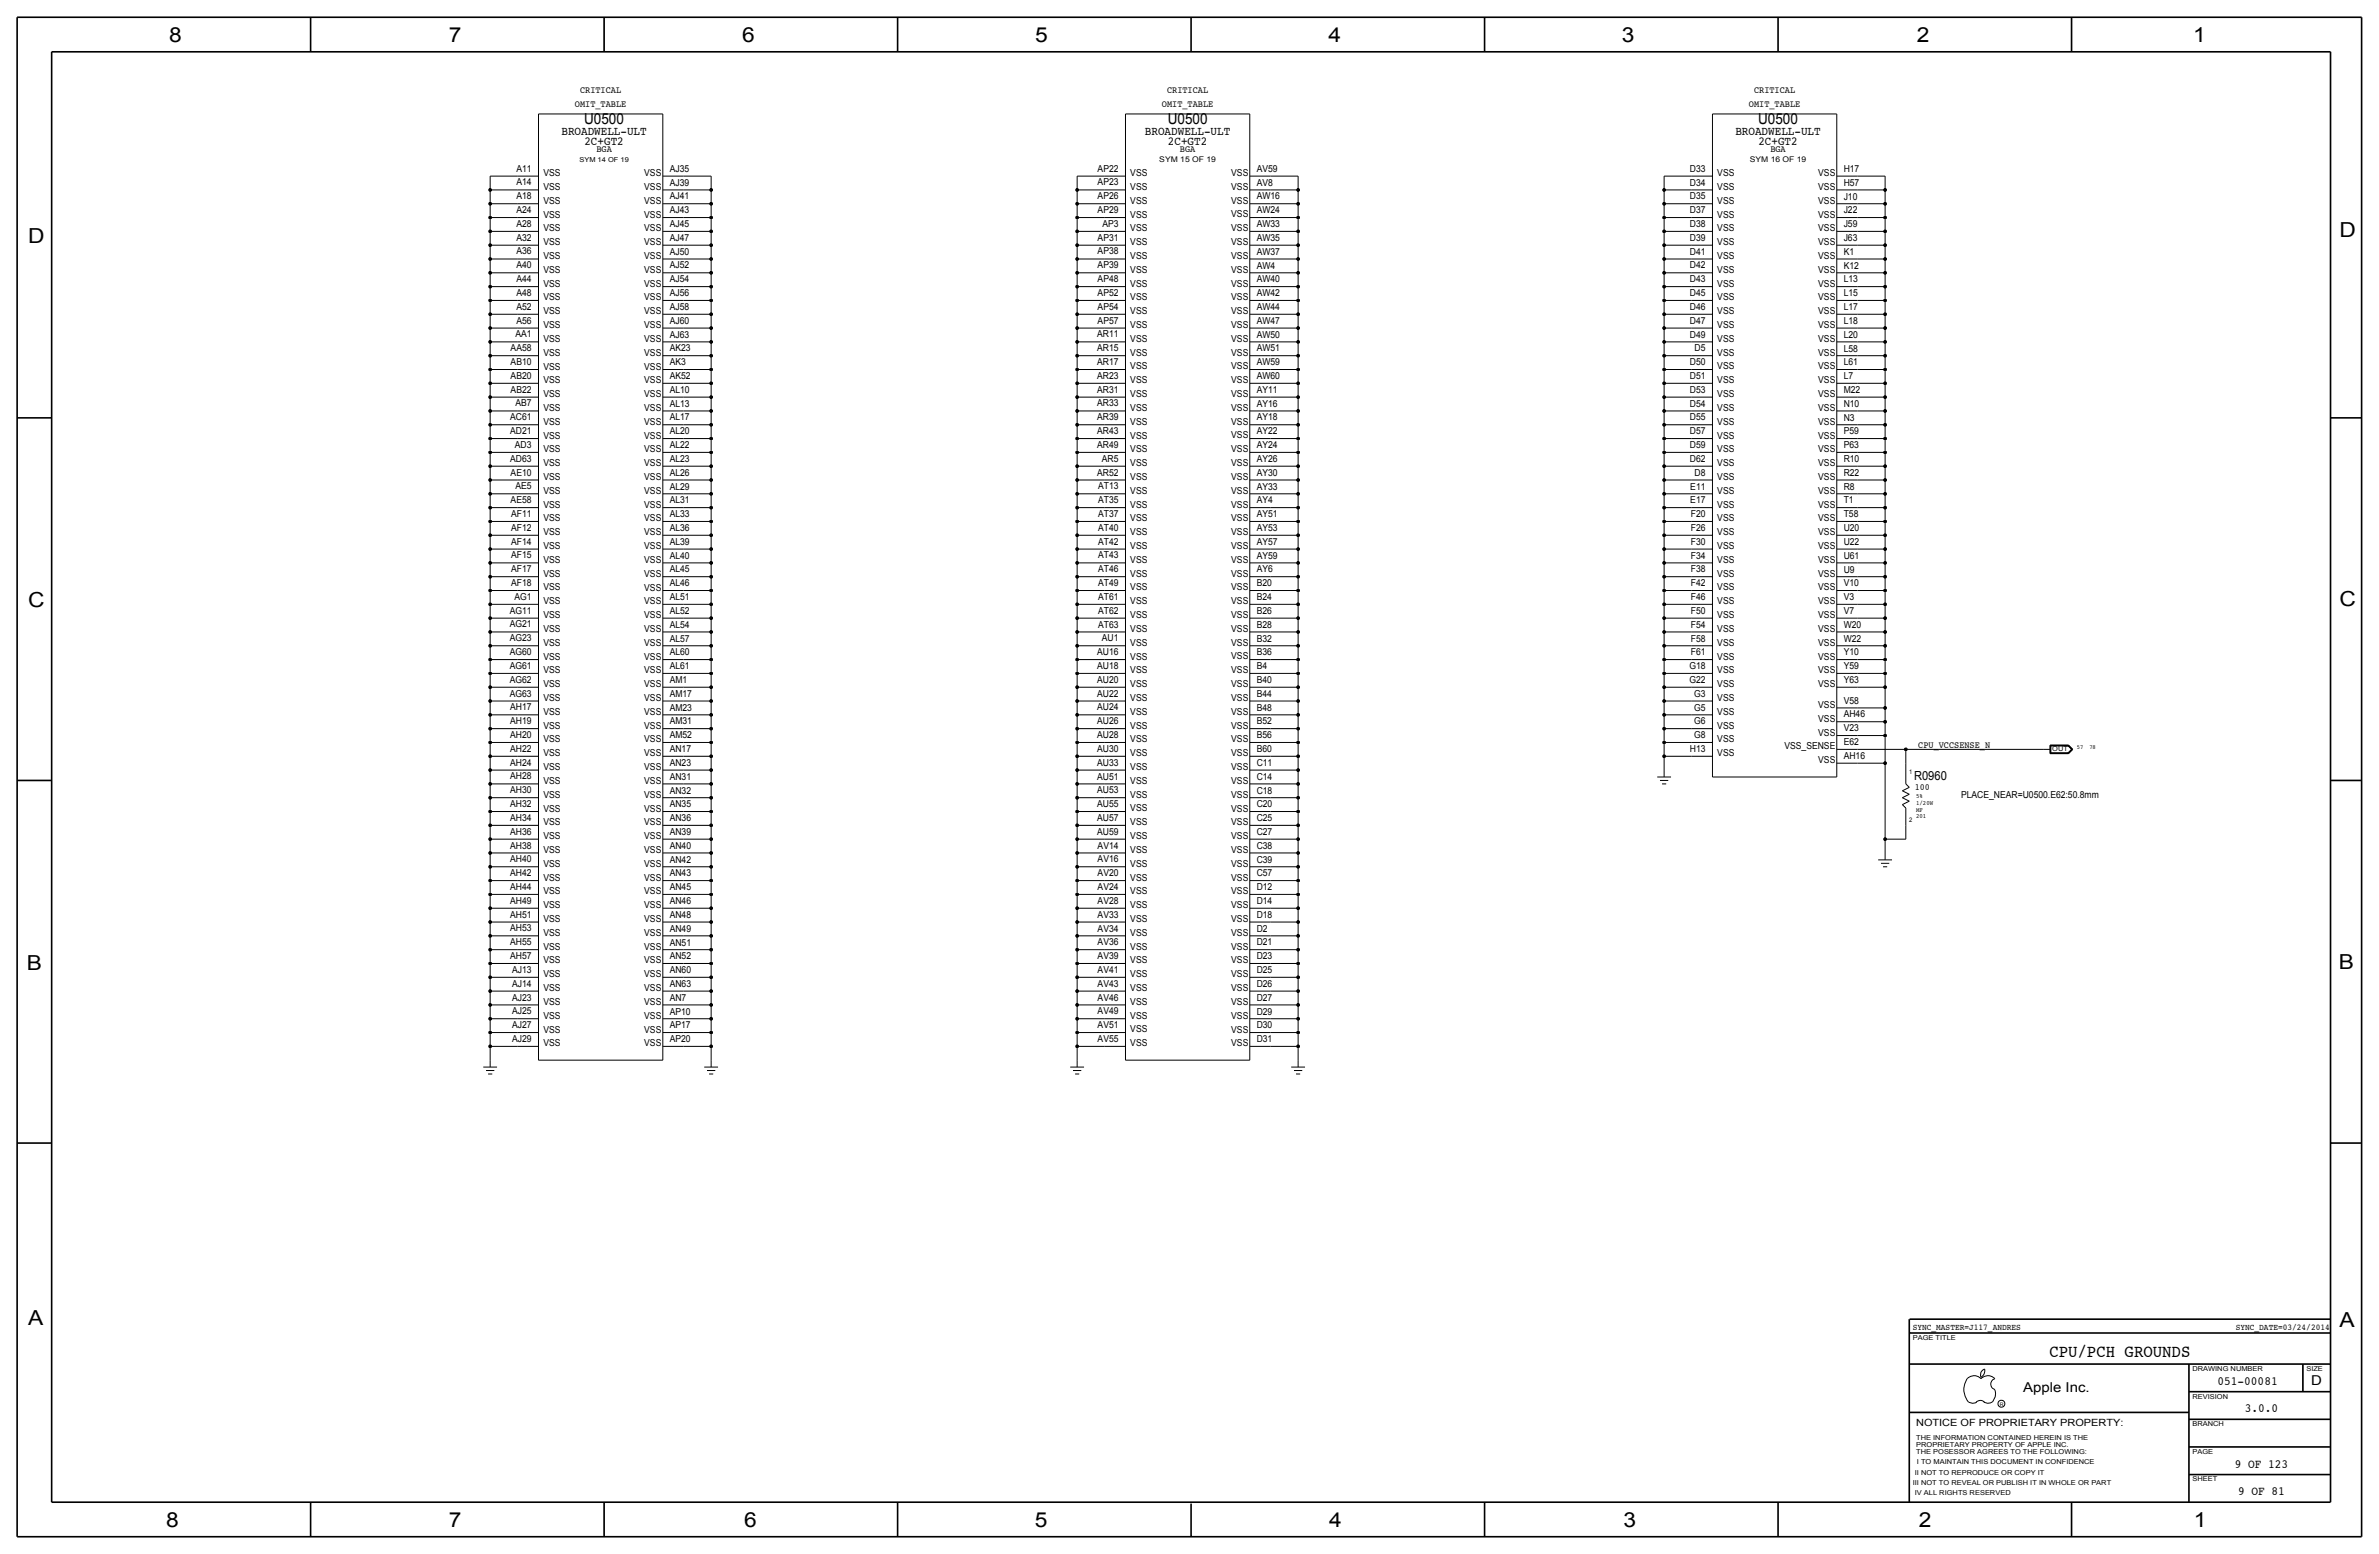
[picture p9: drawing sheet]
<svg xmlns="http://www.w3.org/2000/svg" width="875mm" height="572mm" viewBox="0 0 875 572" stroke-linecap="round" stroke-linejoin="round" font-family="sans-serif">
<defs><g id="words">
<g font-size="7.6">
<text x="62.2" y="15.5">8</text>
<text x="165" y="15.5">7</text>
<text x="273" y="15.5">6</text>
<text x="380.7" y="15.5">5</text>
<text x="488.6" y="15.5">4</text>
<text x="596.6" y="15.5">3</text>
<text x="705.1" y="15.5">2</text>
<text x="806.7" y="15.5">1</text>
<text x="10.4" y="89.4">D</text>
<text x="860.5" y="87.1">D</text>
<text x="10.4" y="223.3">C</text>
<text x="860.5" y="222.8">C</text>
<text x="9.8" y="356.6">B</text>
<text x="860.2" y="356.4">B</text>
<text x="10.4" y="487.4">A</text>
<text x="860.5" y="488.2">A</text>
<text x="61.2" y="561.6">8</text>
<text x="165" y="561.6">7</text>
<text x="273.8" y="561.6">6</text>
<text x="380.7" y="561.6">5</text>
<text x="488.9" y="561.6">4</text>
<text x="597.1" y="561.6">3</text>
<text x="705.8" y="561.6">2</text>
<text x="806.9" y="561.6">1</text>
</g>
<text font-size="6.5" x="753.8" y="499.1">CPU/PCH GROUNDS</text>
<g font-size="5.6">
<text x="214.9" y="45.7">U0500</text>
<text x="429.5" y="45.7">U0500</text>
<text x="646.7" y="45.7">U0500</text>
</g>
<g font-size="5">
<text x="850.1" y="509.3">D</text>
<text x="744.2" y="511.8">Apple Inc.</text>
</g>
<g font-size="4.6">
<text x="704" y="286.8">R0960</text>
<text x="815.7" y="509.3">051-00081</text>
<text x="825.7" y="519.4">3.0.0</text>
<text x="822" y="539.7">9 OF 123</text>
<text x="823.2" y="549.9">9 OF 81</text>
</g>
<g font-size="4.5">
<text x="206.5" y="49.5">BROADWELL-ULT</text>
<text x="215" y="53.3">2C+GT2</text>
<text x="421.1" y="49.5">BROADWELL-ULT</text>
<text x="429.6" y="53.3">2C+GT2</text>
<text x="638.3" y="49.5">BROADWELL-ULT</text>
<text x="646.8" y="53.3">2C+GT2</text>
</g>
<text font-size="3.7" x="704.8" y="524.5">NOTICE OF PROPRIETARY PROPERTY:</text>
<g font-size="3.5">
<text x="213.4" y="34.3">CRITICAL</text>
<text x="429.3" y="34.3">CRITICAL</text>
<text x="645.2" y="34.3">CRITICAL</text>
<text x="211.5" y="39.4">OMIT_TABLE</text>
<text x="427.4" y="39.4">OMIT_TABLE</text>
<text x="643.3" y="39.4">OMIT_TABLE</text>
<text x="219.4" y="55.9">BGA</text>
<text x="434" y="55.9">BGA</text>
<text x="651.2" y="55.9">BGA</text>
<text x="189.9" y="63.1">A11</text>
<text x="199.8" y="64.8">VSS</text>
<text x="237" y="64.8">VSS</text>
<text x="246.3" y="63.2">AJ35</text>
<text x="403.7" y="63.1">AP22</text>
<text x="415.7" y="64.8">VSS</text>
<text x="452.9" y="64.7">VSS</text>
<text x="462.2" y="63.2">AV59</text>
<text x="621.5" y="63.2">D33</text>
<text x="631.6" y="64.8">VSS</text>
<text x="668.8" y="64.8">VSS</text>
<text x="678.1" y="63.2">H17</text>
<text x="189.9" y="68.2">A14</text>
<text x="199.8" y="69.8">VSS</text>
<text x="237" y="69.9">VSS</text>
<text x="246.3" y="68.3">AJ39</text>
<text x="403.7" y="68.2">AP23</text>
<text x="415.7" y="69.8">VSS</text>
<text x="452.9" y="69.8">VSS</text>
<text x="462.2" y="68.2">AV8</text>
<text x="621.5" y="68.3">D34</text>
<text x="631.6" y="69.8">VSS</text>
<text x="668.8" y="69.8">VSS</text>
<text x="678.1" y="68.3">H57</text>
<text x="189.9" y="73.3">A18</text>
<text x="199.8" y="74.9">VSS</text>
<text x="237" y="74.9">VSS</text>
<text x="246.3" y="73.3">AJ41</text>
<text x="403.7" y="73.3">AP26</text>
<text x="415.7" y="74.9">VSS</text>
<text x="452.9" y="74.9">VSS</text>
<text x="462.2" y="73.3">AW16</text>
<text x="621.5" y="73.3">D35</text>
<text x="631.6" y="74.9">VSS</text>
<text x="668.8" y="74.9">VSS</text>
<text x="678.1" y="73.4">J10</text>
<text x="189.9" y="83.4">A28</text>
<text x="189.9" y="78.3">A24</text>
<text x="199.8" y="80">VSS</text>
<text x="237" y="80">VSS</text>
<text x="246.3" y="83.5">AJ45</text>
<text x="246.3" y="78.4">AJ43</text>
<text x="403.7" y="78.4">AP29</text>
<text x="405.5" y="83.4">AP3</text>
<text x="415.7" y="80">VSS</text>
<text x="452.9" y="80">VSS</text>
<text x="462.2" y="83.5">AW33</text>
<text x="462.2" y="78.4">AW24</text>
<text x="621.5" y="83.5">D38</text>
<text x="621.5" y="78.4">D37</text>
<text x="631.6" y="80">VSS</text>
<text x="668.8" y="80">VSS</text>
<text x="678.1" y="83.5">J59</text>
<text x="678.1" y="78.5">J22</text>
<text x="189.9" y="88.5">A32</text>
<text x="199.8" y="85.1">VSS</text>
<text x="237" y="85.1">VSS</text>
<text x="246.3" y="88.6">AJ47</text>
<text x="403.7" y="88.5">AP31</text>
<text x="415.7" y="85.1">VSS</text>
<text x="452.9" y="85">VSS</text>
<text x="462.2" y="88.6">AW35</text>
<text x="621.5" y="88.6">D39</text>
<text x="631.6" y="85.1">VSS</text>
<text x="668.8" y="85.1">VSS</text>
<text x="678.1" y="88.6">J63</text>
<text x="189.9" y="93.6">A36</text>
<text x="199.8" y="90.2">VSS</text>
<text x="199.8" y="95.2">VSS</text>
<text x="237" y="90.2">VSS</text>
<text x="237" y="95.3">VSS</text>
<text x="246.3" y="93.7">AJ50</text>
<text x="403.7" y="93.6">AP38</text>
<text x="415.7" y="90.2">VSS</text>
<text x="415.7" y="95.2">VSS</text>
<text x="452.9" y="90.1">VSS</text>
<text x="452.9" y="95.2">VSS</text>
<text x="462.2" y="93.7">AW37</text>
<text x="621.5" y="93.7">D41</text>
<text x="631.6" y="90.2">VSS</text>
<text x="631.6" y="95.2">VSS</text>
<text x="668.8" y="90.2">VSS</text>
<text x="668.8" y="95.2">VSS</text>
<text x="678.1" y="93.7">K1</text>
<text x="189.9" y="98.7">A40</text>
<text x="199.8" y="100.3">VSS</text>
<text x="237" y="100.3">VSS</text>
<text x="246.3" y="98.7">AJ52</text>
<text x="403.7" y="98.7">AP39</text>
<text x="415.7" y="100.3">VSS</text>
<text x="452.9" y="100.3">VSS</text>
<text x="462.2" y="98.7">AW4</text>
<text x="621.5" y="98.7">D42</text>
<text x="631.6" y="100.3">VSS</text>
<text x="668.8" y="100.3">VSS</text>
<text x="678.1" y="98.8">K12</text>
<text x="189.9" y="103.8">A44</text>
<text x="199.8" y="105.4">VSS</text>
<text x="237" y="105.4">VSS</text>
<text x="246.3" y="103.8">AJ54</text>
<text x="403.7" y="103.8">AP48</text>
<text x="415.7" y="105.4">VSS</text>
<text x="452.9" y="105.4">VSS</text>
<text x="462.2" y="103.8">AW40</text>
<text x="621.5" y="103.8">D43</text>
<text x="631.6" y="105.4">VSS</text>
<text x="668.8" y="105.4">VSS</text>
<text x="678.1" y="103.9">L13</text>
<text x="189.9" y="113.9">A52</text>
<text x="189.9" y="108.8">A48</text>
<text x="199.8" y="110.5">VSS</text>
<text x="237" y="110.5">VSS</text>
<text x="246.3" y="114">AJ58</text>
<text x="246.3" y="108.9">AJ56</text>
<text x="403.7" y="113.9">AP54</text>
<text x="403.7" y="108.8">AP52</text>
<text x="415.7" y="110.5">VSS</text>
<text x="452.9" y="110.4">VSS</text>
<text x="462.2" y="114">AW44</text>
<text x="462.2" y="108.9">AW42</text>
<text x="621.5" y="114">D46</text>
<text x="621.5" y="108.9">D45</text>
<text x="631.6" y="110.5">VSS</text>
<text x="668.8" y="110.5">VSS</text>
<text x="678.1" y="108.9">L15</text>
<text x="189.9" y="119">A56</text>
<text x="199.8" y="115.6">VSS</text>
<text x="237" y="115.6">VSS</text>
<text x="246.3" y="119.1">AJ60</text>
<text x="403.7" y="119">AP57</text>
<text x="415.7" y="115.5">VSS</text>
<text x="452.9" y="115.5">VSS</text>
<text x="462.2" y="119.1">AW47</text>
<text x="621.5" y="119.1">D47</text>
<text x="631.6" y="115.6">VSS</text>
<text x="668.8" y="115.6">VSS</text>
<text x="678.1" y="119.1">L18</text>
<text x="678.1" y="114">L17</text>
<text x="189.6" y="124.1">AA1</text>
<text x="199.8" y="120.6">VSS</text>
<text x="199.8" y="125.7">VSS</text>
<text x="237" y="120.7">VSS</text>
<text x="237" y="125.7">VSS</text>
<text x="246.3" y="124.1">AJ63</text>
<text x="403.5" y="124.1">AR11</text>
<text x="415.7" y="120.6">VSS</text>
<text x="415.7" y="125.7">VSS</text>
<text x="452.9" y="120.6">VSS</text>
<text x="452.9" y="125.7">VSS</text>
<text x="462.2" y="124.2">AW50</text>
<text x="621.5" y="124.1">D49</text>
<text x="631.6" y="120.6">VSS</text>
<text x="631.6" y="125.7">VSS</text>
<text x="668.8" y="120.6">VSS</text>
<text x="668.8" y="125.7">VSS</text>
<text x="678.1" y="124.2">L20</text>
<text x="187.8" y="129.2">AA58</text>
<text x="199.8" y="130.8">VSS</text>
<text x="237" y="130.8">VSS</text>
<text x="246.3" y="129.2">AK23</text>
<text x="403.5" y="129.2">AR15</text>
<text x="415.7" y="130.8">VSS</text>
<text x="452.9" y="130.8">VSS</text>
<text x="462.2" y="129.2">AW51</text>
<text x="623.3" y="129.2">D5</text>
<text x="631.6" y="130.8">VSS</text>
<text x="668.8" y="130.8">VSS</text>
<text x="678.1" y="129.3">L58</text>
<text x="187.8" y="134.2">AB10</text>
<text x="199.8" y="135.9">VSS</text>
<text x="237" y="135.9">VSS</text>
<text x="246.3" y="134.3">AK3</text>
<text x="403.5" y="134.2">AR17</text>
<text x="415.7" y="135.9">VSS</text>
<text x="452.9" y="135.8">VSS</text>
<text x="462.2" y="134.3">AW59</text>
<text x="621.5" y="134.3">D50</text>
<text x="631.6" y="135.9">VSS</text>
<text x="668.8" y="135.9">VSS</text>
<text x="678.1" y="134.4">L61</text>
<text x="187.8" y="139.3">AB20</text>
<text x="199.8" y="141">VSS</text>
<text x="237" y="141">VSS</text>
<text x="246.3" y="139.4">AK52</text>
<text x="403.5" y="139.3">AR23</text>
<text x="415.7" y="140.9">VSS</text>
<text x="452.9" y="140.9">VSS</text>
<text x="462.2" y="139.4">AW60</text>
<text x="621.5" y="139.4">D51</text>
<text x="631.6" y="141">VSS</text>
<text x="668.8" y="141">VSS</text>
<text x="678.1" y="139.4">L7</text>
<text x="187.8" y="144.4">AB22</text>
<text x="189.6" y="149.5">AB7</text>
<text x="199.8" y="146.1">VSS</text>
<text x="237" y="146.1">VSS</text>
<text x="246.3" y="149.5">AL13</text>
<text x="246.3" y="144.5">AL10</text>
<text x="403.5" y="149.5">AR33</text>
<text x="403.5" y="144.4">AR31</text>
<text x="415.7" y="146">VSS</text>
<text x="452.9" y="146">VSS</text>
<text x="462.2" y="149.6">AY16</text>
<text x="462.2" y="144.5">AY11</text>
<text x="621.5" y="149.6">D54</text>
<text x="621.5" y="144.5">D53</text>
<text x="631.6" y="146">VSS</text>
<text x="668.8" y="146">VSS</text>
<text x="678.1" y="149.6">N10</text>
<text x="678.1" y="144.5">M22</text>
<text x="187.6" y="154.6">AC61</text>
<text x="199.8" y="151.1">VSS</text>
<text x="237" y="151.1">VSS</text>
<text x="246.3" y="154.6">AL17</text>
<text x="403.5" y="154.6">AR39</text>
<text x="415.7" y="151.1">VSS</text>
<text x="452.9" y="151.1">VSS</text>
<text x="462.2" y="154.6">AY18</text>
<text x="621.5" y="154.6">D55</text>
<text x="631.6" y="151.1">VSS</text>
<text x="668.8" y="151.1">VSS</text>
<text x="678.1" y="154.7">N3</text>
<text x="187.6" y="159.6">AD21</text>
<text x="199.8" y="156.2">VSS</text>
<text x="199.8" y="161.3">VSS</text>
<text x="237" y="161.3">VSS</text>
<text x="237" y="156.2">VSS</text>
<text x="246.3" y="159.7">AL20</text>
<text x="403.5" y="159.7">AR43</text>
<text x="415.7" y="161.3">VSS</text>
<text x="415.7" y="156.2">VSS</text>
<text x="452.9" y="156.2">VSS</text>
<text x="452.9" y="161.3">VSS</text>
<text x="462.2" y="159.7">AY22</text>
<text x="621.5" y="159.7">D57</text>
<text x="631.6" y="161.3">VSS</text>
<text x="631.6" y="156.2">VSS</text>
<text x="668.8" y="161.3">VSS</text>
<text x="668.8" y="156.2">VSS</text>
<text x="678.1" y="159.8">P59</text>
<text x="189.4" y="164.7">AD3</text>
<text x="199.8" y="166.4">VSS</text>
<text x="237" y="166.4">VSS</text>
<text x="246.3" y="164.8">AL22</text>
<text x="403.5" y="164.7">AR49</text>
<text x="415.7" y="166.3">VSS</text>
<text x="452.9" y="166.3">VSS</text>
<text x="462.2" y="164.8">AY24</text>
<text x="621.5" y="164.8">D59</text>
<text x="631.6" y="166.4">VSS</text>
<text x="668.8" y="166.4">VSS</text>
<text x="678.1" y="164.8">P63</text>
<text x="187.6" y="169.8">AD63</text>
<text x="199.8" y="171.5">VSS</text>
<text x="237" y="171.5">VSS</text>
<text x="246.3" y="169.9">AL23</text>
<text x="405.3" y="169.8">AR5</text>
<text x="415.7" y="171.4">VSS</text>
<text x="452.9" y="171.4">VSS</text>
<text x="462.2" y="169.9">AY26</text>
<text x="621.5" y="169.9">D62</text>
<text x="631.6" y="171.4">VSS</text>
<text x="668.8" y="171.4">VSS</text>
<text x="678.1" y="169.9">R10</text>
<text x="187.8" y="174.9">AE10</text>
<text x="189.6" y="180">AE5</text>
<text x="199.8" y="176.5">VSS</text>
<text x="237" y="176.5">VSS</text>
<text x="246.3" y="175">AL26</text>
<text x="403.5" y="174.9">AR52</text>
<text x="403.9" y="180">AT13</text>
<text x="415.7" y="176.5">VSS</text>
<text x="452.9" y="176.5">VSS</text>
<text x="462.2" y="175">AY30</text>
<text x="623.3" y="174.9">D8</text>
<text x="631.6" y="176.5">VSS</text>
<text x="668.8" y="176.5">VSS</text>
<text x="678.1" y="175">R22</text>
<text x="187.8" y="185">AE58</text>
<text x="199.8" y="181.6">VSS</text>
<text x="237" y="181.6">VSS</text>
<text x="246.3" y="185.1">AL31</text>
<text x="246.3" y="180">AL29</text>
<text x="403.9" y="185.1">AT35</text>
<text x="415.7" y="181.6">VSS</text>
<text x="452.9" y="181.6">VSS</text>
<text x="462.2" y="180">AY33</text>
<text x="462.2" y="185.1">AY4</text>
<text x="621.7" y="185.1">E17</text>
<text x="621.7" y="180">E11</text>
<text x="631.6" y="181.6">VSS</text>
<text x="668.8" y="181.6">VSS</text>
<text x="678.1" y="185.2">T1</text>
<text x="678.1" y="180.1">R8</text>
<text x="188" y="190.1">AF11</text>
<text x="199.8" y="191.8">VSS</text>
<text x="199.8" y="186.7">VSS</text>
<text x="237" y="186.7">VSS</text>
<text x="237" y="191.8">VSS</text>
<text x="246.3" y="190.2">AL33</text>
<text x="403.9" y="190.1">AT37</text>
<text x="415.7" y="186.7">VSS</text>
<text x="415.7" y="191.7">VSS</text>
<text x="452.9" y="191.8">VSS</text>
<text x="452.9" y="186.7">VSS</text>
<text x="462.2" y="190.2">AY51</text>
<text x="621.9" y="190.2">F20</text>
<text x="631.6" y="191.8">VSS</text>
<text x="631.6" y="186.7">VSS</text>
<text x="668.8" y="191.8">VSS</text>
<text x="668.8" y="186.7">VSS</text>
<text x="678.1" y="190.2">T58</text>
<text x="188" y="195.2">AF12</text>
<text x="199.8" y="196.8">VSS</text>
<text x="237" y="196.9">VSS</text>
<text x="246.3" y="195.3">AL36</text>
<text x="403.9" y="195.2">AT40</text>
<text x="415.7" y="196.8">VSS</text>
<text x="452.9" y="196.8">VSS</text>
<text x="462.2" y="195.3">AY53</text>
<text x="621.9" y="195.3">F26</text>
<text x="631.6" y="196.8">VSS</text>
<text x="668.8" y="196.8">VSS</text>
<text x="678.1" y="195.3">U20</text>
<text x="188" y="200.3">AF14</text>
<text x="199.8" y="201.9">VSS</text>
<text x="237" y="201.9">VSS</text>
<text x="246.3" y="200.4">AL39</text>
<text x="403.9" y="200.3">AT42</text>
<text x="415.7" y="201.9">VSS</text>
<text x="452.9" y="201.9">VSS</text>
<text x="462.2" y="200.4">AY57</text>
<text x="621.9" y="200.4">F30</text>
<text x="631.6" y="201.9">VSS</text>
<text x="668.8" y="201.9">VSS</text>
<text x="678.1" y="200.4">U22</text>
<text x="188" y="205.4">AF15</text>
<text x="199.8" y="207">VSS</text>
<text x="237" y="207">VSS</text>
<text x="246.3" y="205.4">AL40</text>
<text x="403.9" y="205.4">AT43</text>
<text x="415.7" y="207">VSS</text>
<text x="452.9" y="207">VSS</text>
<text x="462.2" y="205.5">AY59</text>
<text x="621.9" y="205.4">F34</text>
<text x="631.6" y="207">VSS</text>
<text x="668.8" y="207">VSS</text>
<text x="678.1" y="205.5">U61</text>
<text x="188" y="215.5">AF18</text>
<text x="188" y="210.4">AF17</text>
<text x="199.8" y="212.1">VSS</text>
<text x="237" y="212.1">VSS</text>
<text x="246.3" y="215.6">AL46</text>
<text x="246.3" y="210.5">AL45</text>
<text x="403.9" y="215.5">AT49</text>
<text x="403.9" y="210.5">AT46</text>
<text x="415.7" y="212.1">VSS</text>
<text x="452.9" y="212.1">VSS</text>
<text x="462.2" y="215.6">B20</text>
<text x="462.2" y="210.5">AY6</text>
<text x="621.9" y="215.6">F42</text>
<text x="621.9" y="210.5">F38</text>
<text x="631.6" y="212.1">VSS</text>
<text x="668.8" y="212.1">VSS</text>
<text x="678.1" y="215.6">V10</text>
<text x="678.1" y="210.6">U9</text>
<text x="189.2" y="220.6">AG1</text>
<text x="199.8" y="217.2">VSS</text>
<text x="237" y="217.2">VSS</text>
<text x="246.3" y="220.7">AL51</text>
<text x="403.9" y="220.6">AT61</text>
<text x="415.7" y="217.1">VSS</text>
<text x="452.9" y="217.1">VSS</text>
<text x="462.2" y="220.7">B24</text>
<text x="621.9" y="220.7">F46</text>
<text x="631.6" y="217.2">VSS</text>
<text x="668.8" y="217.2">VSS</text>
<text x="678.1" y="220.7">V3</text>
<text x="187.5" y="225.7">AG11</text>
<text x="199.8" y="227.3">VSS</text>
<text x="199.8" y="222.2">VSS</text>
<text x="237" y="222.2">VSS</text>
<text x="237" y="227.3">VSS</text>
<text x="246.3" y="225.8">AL52</text>
<text x="403.9" y="225.7">AT62</text>
<text x="415.7" y="222.2">VSS</text>
<text x="415.7" y="227.3">VSS</text>
<text x="452.9" y="222.2">VSS</text>
<text x="452.9" y="227.3">VSS</text>
<text x="462.2" y="225.8">B26</text>
<text x="621.9" y="225.8">F50</text>
<text x="631.6" y="227.3">VSS</text>
<text x="631.6" y="222.2">VSS</text>
<text x="668.8" y="222.2">VSS</text>
<text x="668.8" y="227.3">VSS</text>
<text x="678.1" y="225.8">V7</text>
<text x="187.5" y="230.8">AG21</text>
<text x="199.8" y="232.4">VSS</text>
<text x="237" y="232.4">VSS</text>
<text x="246.3" y="230.8">AL54</text>
<text x="403.9" y="230.8">AT63</text>
<text x="415.7" y="232.4">VSS</text>
<text x="452.9" y="232.4">VSS</text>
<text x="462.2" y="230.9">B28</text>
<text x="621.9" y="230.8">F54</text>
<text x="631.6" y="232.4">VSS</text>
<text x="668.8" y="232.4">VSS</text>
<text x="678.1" y="230.9">W20</text>
<text x="187.5" y="235.8">AG23</text>
<text x="199.8" y="237.5">VSS</text>
<text x="237" y="237.5">VSS</text>
<text x="246.3" y="235.9">AL57</text>
<text x="405.3" y="235.9">AU1</text>
<text x="415.7" y="237.5">VSS</text>
<text x="452.9" y="237.5">VSS</text>
<text x="462.2" y="235.9">B32</text>
<text x="621.9" y="235.9">F58</text>
<text x="631.6" y="237.5">VSS</text>
<text x="668.8" y="237.5">VSS</text>
<text x="678.1" y="236">W22</text>
<text x="187.5" y="240.9">AG60</text>
<text x="199.8" y="242.6">VSS</text>
<text x="237" y="242.6">VSS</text>
<text x="246.3" y="241">AL60</text>
<text x="403.5" y="241">AU16</text>
<text x="415.7" y="242.5">VSS</text>
<text x="452.9" y="242.5">VSS</text>
<text x="462.2" y="241">B36</text>
<text x="621.9" y="241">F61</text>
<text x="631.6" y="242.6">VSS</text>
<text x="668.8" y="242.6">VSS</text>
<text x="678.1" y="241">Y10</text>
<text x="187.5" y="251.1">AG62</text>
<text x="187.5" y="246">AG61</text>
<text x="199.8" y="247.6">VSS</text>
<text x="237" y="247.6">VSS</text>
<text x="246.3" y="251.2">AM1</text>
<text x="246.3" y="246.1">AL61</text>
<text x="403.5" y="251.1">AU20</text>
<text x="403.5" y="246">AU18</text>
<text x="415.7" y="247.6">VSS</text>
<text x="452.9" y="247.6">VSS</text>
<text x="462.2" y="251.2">B40</text>
<text x="462.2" y="246.1">B4</text>
<text x="621.4" y="251.2">G22</text>
<text x="621.4" y="246.1">G18</text>
<text x="631.6" y="247.6">VSS</text>
<text x="668.8" y="247.6">VSS</text>
<text x="678.1" y="251.2">Y63</text>
<text x="678.1" y="246.1">Y59</text>
<text x="187.5" y="256.2">AG63</text>
<text x="199.8" y="252.7">VSS</text>
<text x="199.8" y="257.8">VSS</text>
<text x="237" y="257.8">VSS</text>
<text x="237" y="252.7">VSS</text>
<text x="246.3" y="256.3">AM17</text>
<text x="403.5" y="256.2">AU22</text>
<text x="415.7" y="252.7">VSS</text>
<text x="415.7" y="257.8">VSS</text>
<text x="452.9" y="257.8">VSS</text>
<text x="452.9" y="252.7">VSS</text>
<text x="462.2" y="256.3">B44</text>
<text x="623.1" y="256.3">G3</text>
<text x="631.6" y="257.8">VSS</text>
<text x="631.6" y="252.7">VSS</text>
<text x="668.8" y="252.7">VSS</text>
<text x="187.6" y="261.3">AH17</text>
<text x="199.8" y="262.9">VSS</text>
<text x="237" y="262.9">VSS</text>
<text x="246.3" y="261.3">AM23</text>
<text x="403.5" y="261.3">AU24</text>
<text x="415.7" y="262.9">VSS</text>
<text x="452.9" y="262.9">VSS</text>
<text x="462.2" y="261.3">B48</text>
<text x="623.1" y="261.3">G5</text>
<text x="631.6" y="262.9">VSS</text>
<text x="668.8" y="260.3">VSS</text>
<text x="678.1" y="258.8">V58</text>
<text x="678.1" y="263.8">AH46</text>
<text x="187.6" y="266.3">AH19</text>
<text x="199.8" y="268">VSS</text>
<text x="237" y="268">VSS</text>
<text x="246.3" y="266.4">AM31</text>
<text x="403.5" y="266.4">AU26</text>
<text x="415.7" y="268">VSS</text>
<text x="452.9" y="267.9">VSS</text>
<text x="462.2" y="266.4">B52</text>
<text x="623.1" y="266.4">G6</text>
<text x="631.6" y="268">VSS</text>
<text x="668.8" y="265.4">VSS</text>
<text x="678.1" y="269">V23</text>
<text x="187.6" y="271.4">AH20</text>
<text x="199.8" y="273">VSS</text>
<text x="237" y="273">VSS</text>
<text x="246.3" y="271.5">AM52</text>
<text x="403.5" y="271.4">AU28</text>
<text x="415.7" y="273">VSS</text>
<text x="452.9" y="273">VSS</text>
<text x="462.2" y="271.5">B56</text>
<text x="623.1" y="271.5">G8</text>
<text x="631.6" y="273">VSS</text>
<text x="656.3" y="275.6">VSS_SENSE</text>
<text x="668.8" y="270.5">VSS</text>
<text x="678.1" y="274.1">E62</text>
<text x="705.6" y="275.1">CPU_VCCSENSE_N</text>
<text x="187.6" y="281.6">AH24</text>
<text x="187.6" y="276.5">AH22</text>
<text x="199.8" y="278.1">VSS</text>
<text x="237" y="278.1">VSS</text>
<text x="246.3" y="281.7">AN23</text>
<text x="246.3" y="276.6">AN17</text>
<text x="403.5" y="281.6">AU33</text>
<text x="403.5" y="276.5">AU30</text>
<text x="415.7" y="278.1">VSS</text>
<text x="452.9" y="278.1">VSS</text>
<text x="462.2" y="281.7">C11</text>
<text x="462.2" y="276.6">B60</text>
<text x="621.5" y="276.6">H13</text>
<text x="631.6" y="278.1">VSS</text>
<text x="668.8" y="280.7">VSS</text>
<text x="678.1" y="279.1">AH16</text>
<text x="187.6" y="286.7">AH28</text>
<text x="199.8" y="283.2">VSS</text>
<text x="237" y="283.2">VSS</text>
<text x="246.3" y="286.7">AN31</text>
<text x="403.5" y="286.7">AU51</text>
<text x="415.7" y="283.2">VSS</text>
<text x="452.9" y="283.2">VSS</text>
<text x="462.2" y="286.7">C14</text>
<text x="187.6" y="291.7">AH30</text>
<text x="199.8" y="293.4">VSS</text>
<text x="199.8" y="288.3">VSS</text>
<text x="237" y="288.3">VSS</text>
<text x="237" y="293.4">VSS</text>
<text x="246.3" y="291.8">AN32</text>
<text x="403.5" y="291.8">AU53</text>
<text x="415.7" y="293.3">VSS</text>
<text x="415.7" y="288.3">VSS</text>
<text x="452.9" y="293.4">VSS</text>
<text x="452.9" y="288.3">VSS</text>
<text x="462.2" y="291.8">C18</text>
<text x="704.3" y="290.6">100</text>
<text x="721.3" y="293.4">PLACE_NEAR=U0500.E62:50.8mm</text>
<text x="187.6" y="296.8">AH32</text>
<text x="199.8" y="298.4">VSS</text>
<text x="237" y="298.4">VSS</text>
<text x="246.3" y="296.9">AN35</text>
<text x="403.5" y="296.8">AU55</text>
<text x="415.7" y="298.4">VSS</text>
<text x="452.9" y="298.5">VSS</text>
<text x="462.2" y="296.9">C20</text>
<text x="187.6" y="301.9">AH34</text>
<text x="199.8" y="303.5">VSS</text>
<text x="237" y="303.5">VSS</text>
<text x="246.3" y="302">AN36</text>
<text x="403.5" y="301.9">AU57</text>
<text x="415.7" y="303.5">VSS</text>
<text x="452.9" y="303.5">VSS</text>
<text x="462.2" y="302">C25</text>
<text x="187.6" y="307">AH36</text>
<text x="199.8" y="308.6">VSS</text>
<text x="237" y="308.6">VSS</text>
<text x="246.3" y="307.1">AN39</text>
<text x="403.5" y="307">AU59</text>
<text x="415.7" y="308.6">VSS</text>
<text x="452.9" y="308.6">VSS</text>
<text x="462.2" y="307.1">C27</text>
<text x="187.6" y="317.2">AH40</text>
<text x="187.6" y="312.1">AH38</text>
<text x="199.8" y="313.7">VSS</text>
<text x="237" y="313.7">VSS</text>
<text x="246.3" y="317.2">AN42</text>
<text x="246.3" y="312.2">AN40</text>
<text x="403.7" y="317.2">AV16</text>
<text x="403.7" y="312.1">AV14</text>
<text x="415.7" y="313.7">VSS</text>
<text x="452.9" y="313.7">VSS</text>
<text x="462.2" y="317.2">C39</text>
<text x="462.2" y="312.2">C38</text>
<text x="187.6" y="322.2">AH42</text>
<text x="199.8" y="323.8">VSS</text>
<text x="199.8" y="318.8">VSS</text>
<text x="237" y="323.8">VSS</text>
<text x="237" y="318.8">VSS</text>
<text x="246.3" y="322.3">AN43</text>
<text x="403.7" y="322.2">AV20</text>
<text x="415.7" y="323.8">VSS</text>
<text x="415.7" y="318.7">VSS</text>
<text x="452.9" y="323.8">VSS</text>
<text x="452.9" y="318.8">VSS</text>
<text x="462.2" y="322.3">C57</text>
<text x="187.6" y="327.3">AH44</text>
<text x="199.8" y="328.9">VSS</text>
<text x="237" y="328.9">VSS</text>
<text x="246.3" y="327.4">AN45</text>
<text x="403.7" y="327.3">AV24</text>
<text x="415.7" y="328.9">VSS</text>
<text x="452.9" y="328.9">VSS</text>
<text x="462.2" y="327.4">D12</text>
<text x="187.6" y="332.4">AH49</text>
<text x="199.8" y="334">VSS</text>
<text x="237" y="334">VSS</text>
<text x="246.3" y="332.5">AN46</text>
<text x="403.7" y="332.4">AV28</text>
<text x="415.7" y="334">VSS</text>
<text x="452.9" y="334">VSS</text>
<text x="462.2" y="332.5">D14</text>
<text x="187.6" y="337.5">AH51</text>
<text x="199.8" y="339.1">VSS</text>
<text x="237" y="339.1">VSS</text>
<text x="246.3" y="337.6">AN48</text>
<text x="403.7" y="337.5">AV33</text>
<text x="415.7" y="339.1">VSS</text>
<text x="452.9" y="339.1">VSS</text>
<text x="462.2" y="337.6">D18</text>
<text x="187.6" y="347.6">AH55</text>
<text x="187.6" y="342.6">AH53</text>
<text x="199.8" y="344.2">VSS</text>
<text x="237" y="344.2">VSS</text>
<text x="246.3" y="347.7">AN51</text>
<text x="246.3" y="342.6">AN49</text>
<text x="403.7" y="347.7">AV36</text>
<text x="403.7" y="342.6">AV34</text>
<text x="415.7" y="344.1">VSS</text>
<text x="452.9" y="344.2">VSS</text>
<text x="462.2" y="347.7">D21</text>
<text x="462.2" y="342.6">D2</text>
<text x="187.6" y="352.7">AH57</text>
<text x="199.8" y="349.2">VSS</text>
<text x="237" y="349.2">VSS</text>
<text x="246.3" y="352.8">AN52</text>
<text x="403.7" y="352.7">AV39</text>
<text x="415.7" y="349.2">VSS</text>
<text x="452.9" y="349.2">VSS</text>
<text x="462.2" y="352.8">D23</text>
<text x="188.3" y="357.8">AJ13</text>
<text x="199.8" y="354.3">VSS</text>
<text x="199.8" y="359.4">VSS</text>
<text x="237" y="354.3">VSS</text>
<text x="237" y="359.4">VSS</text>
<text x="246.3" y="357.9">AN60</text>
<text x="403.7" y="357.8">AV41</text>
<text x="415.7" y="354.3">VSS</text>
<text x="415.7" y="359.4">VSS</text>
<text x="452.9" y="354.3">VSS</text>
<text x="452.9" y="359.4">VSS</text>
<text x="462.2" y="357.9">D25</text>
<text x="188.3" y="362.9">AJ14</text>
<text x="199.8" y="364.5">VSS</text>
<text x="237" y="364.5">VSS</text>
<text x="246.3" y="363">AN63</text>
<text x="403.7" y="362.9">AV43</text>
<text x="415.7" y="364.5">VSS</text>
<text x="452.9" y="364.5">VSS</text>
<text x="462.2" y="363">D26</text>
<text x="188.3" y="368">AJ23</text>
<text x="199.8" y="369.6">VSS</text>
<text x="237" y="369.6">VSS</text>
<text x="246.3" y="368">AN7</text>
<text x="403.7" y="368">AV46</text>
<text x="415.7" y="369.5">VSS</text>
<text x="452.9" y="369.6">VSS</text>
<text x="462.2" y="368">D27</text>
<text x="188.3" y="373">AJ25</text>
<text x="199.8" y="374.6">VSS</text>
<text x="237" y="374.6">VSS</text>
<text x="246.3" y="373.1">AP10</text>
<text x="403.7" y="373.1">AV49</text>
<text x="415.7" y="374.6">VSS</text>
<text x="452.9" y="374.6">VSS</text>
<text x="462.2" y="373.1">D29</text>
<text x="188.3" y="383.2">AJ29</text>
<text x="188.3" y="378.1">AJ27</text>
<text x="199.8" y="379.7">VSS</text>
<text x="237" y="379.7">VSS</text>
<text x="246.3" y="383.3">AP20</text>
<text x="246.3" y="378.2">AP17</text>
<text x="403.7" y="383.2">AV55</text>
<text x="403.7" y="378.1">AV51</text>
<text x="415.7" y="379.7">VSS</text>
<text x="452.9" y="379.7">VSS</text>
<text x="462.2" y="383.3">D31</text>
<text x="462.2" y="378.2">D30</text>
<text x="199.8" y="384.8">VSS</text>
<text x="237" y="384.8">VSS</text>
<text x="415.7" y="384.8">VSS</text>
<text x="452.9" y="384.8">VSS</text>
</g>
<g font-size="3.2">
<text x="703.5" y="488.9">SYNC_MASTER=J117_ANDRES</text>
<text x="822.3" y="488.9">SYNC_DATE=03/24/2014</text>
</g>
<g font-size="2.9">
<text x="426.4" y="59.7">SYM 15 OF 19</text>
<text x="643.6" y="59.7">SYM 16 OF 19</text>
</g>
<g font-size="2.5">
<text x="213.1" y="59.7">SYM 14 OF 19</text>
<text x="754.8" y="276.4">OUT</text>
<text x="703.5" y="492.8">PAGE TITLE</text>
<text x="806.4" y="504.2">DRAWING NUMBER</text>
<text x="848.3" y="504.2">SIZE</text>
<text x="806.4" y="514.4">REVISION</text>
<text x="806.4" y="524.5">BRANCH</text>
<text x="704.8" y="532.1">PROPRIETARY PROPERTY OF APPLE INC.</text>
<text x="704.8" y="529.6">THE INFORMATION CONTAINED HEREIN IS THE</text>
<text x="704.8" y="534.7">THE POSESSOR AGREES TO THE FOLLOWING:</text>
<text x="705.1" y="538.5">I TO MAINTAIN THIS DOCUMENT IN CONFIDENCE</text>
<text x="806.4" y="534.7">PAGE</text>
<text x="704.3" y="542.3">II NOT TO REPRODUCE OR COPY IT</text>
<text x="806.4" y="544.8">SHEET</text>
<text x="703.5" y="546.1">III NOT TO REVEAL OR PUBLISH IT IN WHOLE OR PART</text>
<text x="704.3" y="549.9">IV ALL RIGHTS RESERVED</text>
</g>
<g font-size="2.3">
<text x="763.9" y="275.6">57</text>
<text x="768.5" y="275.6">78</text>
<text x="702.3" y="284.5">1</text>
<text x="704.8" y="293.4">5%</text>
<text x="704.8" y="298.4">MF</text>
<text x="704.8" y="295.9">1/20W</text>
<text x="702.3" y="302.3">2</text>
<text x="704.8" y="301">201</text>
</g>
<text font-size="1.8" x="735.5" y="516.9">R</text>
</g></defs>
<g fill="none" stroke="#000" stroke-width=".6" stroke-linecap="butt">
<path d="M6.3 6.4v558.7zM6.3 6.4h862.3zM19 19.1h838.2zM19 19.1v533.4zM114.2 6.4v12.7zM222.2 6.4v12.7zM330.1 6.4v12.7zM438.1 6.4v12.7zM546 6.4v12.7zM654 6.4v12.7zM761.9 6.4v12.7zM857.2 19.1v533.4z"/>
<path d="M868.6 6.4v558.7zM6.3 153.7h12.7zM857.2 153.7h11.4zM6.3 287h12.7zM857.2 287h11.4zM6.3 420.4h12.7zM857.2 420.4h11.4zM702.3 490.2h154.9zM702.3 485.1v5.1zM702.3 490.2v62.3zM702.4 485.1h154.8zM702.3 501.6h154.9z"/>
<path d="M702.3 519.4h102.8zM805.1 501.6v50.8zM805.1 511.8h52.1zM847 501.6v10.2zM805.1 522h52.1zM805.1 532.1h52.1zM19 552.5h838.2zM114.2 552.4v12.7zM222.2 552.5v12.7zM330.1 552.5v12.7zM438.1 553v12.1zM546 552.5v12.7z"/>
<path d="M654 552.5v12.7zM761.9 552.5v12.7zM805.1 542.3h52.1zM6.3 565.1h862.3z"/>
</g>
<g fill="none" stroke="#000" stroke-width=".37">
<path d="M198.1 41.9v348zM198.1 41.9h45.7zM243.8 41.9v348zM414 41.9h45.7zM414 41.9v348zM459.7 41.9v348zM629.9 41.9h45.7zM629.9 41.9v243.9zM675.6 41.9v243.9zM180.3 74.9v5.1zM180.3 74.9h10.1zM180.3 69.9v5z"/>
<path d="M180.3 69.9h10.1zM180.3 64.8v5zM180.3 64.8h10.1zM190.4 64.8h7.7zM190.4 69.9h7.7zM190.4 74.9h7.7zM243.8 64.8h7.6zM243.8 69.9h7.6zM243.8 74.9h7.6zM251.4 74.9h10.2zM251.4 69.9h10.2zM251.4 64.8h10.2z"/>
<path d="M261.6 74.9v5.1zM261.6 69.9v5zM261.6 64.8v5zM396.2 64.8h10.1zM396.2 74.9v5.1zM396.2 74.9h10.1zM396.2 69.9v5zM396.2 69.9h10.1zM396.2 64.8v5zM406.3 69.9h7.7zM406.3 64.8h7.7zM406.3 74.9h7.7z"/>
<path d="M459.7 64.8h7.6zM459.7 69.9h7.6zM459.7 74.9h7.6zM467.3 64.8h10.2zM467.3 74.9h10.2zM467.3 69.9h10.2zM477.5 74.9v5.1zM477.5 69.9v5zM477.5 64.8v5zM612.1 64.8h10.1zM612.1 74.9v5.1zM612.1 69.9v5z"/>
<path d="M612.1 74.9h10.1zM612.1 69.9h10.1zM612.1 64.8v5zM622.2 64.8h7.7zM622.2 69.9h7.7zM622.2 74.9h7.7zM675.6 64.8h7.6zM675.6 69.9h7.6zM675.6 74.9h7.6zM683.2 64.8h10.2zM683.2 74.9h10.2zM683.2 69.9h10.2z"/>
<path d="M693.4 74.9v5.1zM693.4 69.9v5zM693.4 64.8v5zM180.3 95.3v5zM180.3 90.2v5zM180.3 90.2h10.1zM180.3 85.1v5.1zM180.3 85.1h10.1zM180.3 80v5.1zM180.3 80h10.1zM180.3 95.3h10.1zM190.4 85.1h7.7z"/>
<path d="M190.4 80h7.7zM190.4 90.2h7.7zM190.4 95.3h7.7zM243.8 90.2h7.6zM243.8 80h7.6zM243.8 85.1h7.6zM243.8 95.3h7.6zM251.4 90.2h10.2zM251.4 85.1h10.2zM251.4 80h10.2zM251.4 95.3h10.2zM261.6 95.3v5z"/>
<path d="M261.6 90.2v5zM261.6 85.1v5.1zM261.6 80v5.1zM396.2 95.3h10.1zM396.2 95.3v5zM396.2 90.2v5zM396.2 90.2h10.1zM396.2 85.1v5.1zM396.2 85.1h10.1zM396.2 80v5.1zM396.2 80h10.1zM406.3 80h7.7z"/>
<path d="M406.3 85.1h7.7zM406.3 90.2h7.7zM406.3 95.3h7.7zM459.7 90.2h7.6zM459.7 85.1h7.6zM459.7 80h7.6zM459.7 95.3h7.6zM467.3 95.3h10.2zM467.3 90.2h10.2zM467.3 85.1h10.2zM467.3 80h10.2zM477.5 95.3v5z"/>
<path d="M477.5 90.2v5zM477.5 85.1v5.1zM477.5 80v5.1zM612.1 95.3h10.1zM612.1 95.3v5zM612.1 90.2v5zM612.1 90.2h10.1zM612.1 85.1v5.1zM612.1 85.1h10.1zM612.1 80v5.1zM612.1 80h10.1zM622.2 80h7.7z"/>
<path d="M622.2 85.1h7.7zM622.2 90.2h7.7zM622.2 95.3h7.7zM675.6 90.2h7.6zM675.6 85.1h7.6zM675.6 80h7.6zM675.6 95.3h7.6zM683.2 95.3h10.2zM683.2 90.2h10.2zM683.2 85.1h10.2zM683.2 80h10.2zM693.4 95.3v5z"/>
<path d="M693.4 90.2v5zM693.4 85.1v5.1zM693.4 80v5.1zM180.3 115.6v5zM180.3 115.6h10.1zM180.3 110.5v5.1zM180.3 105.4v5.1zM180.3 105.4h10.1zM180.3 100.3v5.1zM180.3 100.3h10.1zM180.3 110.5h10.1zM190.4 100.3h7.7z"/>
<path d="M190.4 110.5h7.7zM190.4 105.4h7.7zM190.4 115.6h7.7zM243.8 115.6h7.6zM243.8 105.4h7.6zM243.8 110.5h7.6zM243.8 100.3h7.6zM251.4 115.6h10.2zM251.4 105.4h10.2zM251.4 100.3h10.2zM251.4 110.5h10.2zM261.6 115.6v5z"/>
<path d="M261.6 110.5v5.1zM261.6 105.4v5.1zM261.6 100.3v5.1zM396.2 110.5h10.1zM396.2 115.6v5zM396.2 115.6h10.1zM396.2 110.5v5.1zM396.2 105.4v5.1zM396.2 105.4h10.1zM396.2 100.3v5.1zM396.2 100.3h10.1zM406.3 105.4h7.7z"/>
<path d="M406.3 100.3h7.7zM406.3 110.5h7.7zM406.3 115.6h7.7zM459.7 115.6h7.6zM459.7 110.5h7.6zM459.7 100.3h7.6zM459.7 105.4h7.6zM467.3 110.5h10.2zM467.3 115.6h10.2zM467.3 105.4h10.2zM467.3 100.3h10.2zM477.5 115.6v5z"/>
<path d="M477.5 110.5v5.1zM477.5 105.4v5.1zM477.5 100.3v5.1zM612.1 110.5h10.1zM612.1 115.6v5zM612.1 115.6h10.1zM612.1 110.5v5.1zM612.1 105.4v5.1zM612.1 105.4h10.1zM612.1 100.3v5.1zM612.1 100.3h10.1zM622.2 100.3h7.7z"/>
<path d="M622.2 105.4h7.7zM622.2 110.5h7.7zM622.2 115.6h7.7zM675.6 115.6h7.6zM675.6 110.5h7.6zM675.6 100.3h7.6zM675.6 105.4h7.6zM683.2 110.5h10.2zM683.2 115.6h10.2zM683.2 105.4h10.2zM683.2 100.3h10.2zM693.4 115.6v5z"/>
<path d="M693.4 110.5v5.1zM693.4 105.4v5.1zM693.4 100.3v5.1zM180.3 135.9v5.1zM180.3 135.9h10.1zM180.3 130.8v5.1zM180.3 130.8h10.1zM180.3 125.7v5.1zM180.3 120.7v5zM180.3 120.7h10.1zM180.3 125.7h10.1zM190.4 120.7h7.7z"/>
<path d="M190.4 125.7h7.7zM190.4 130.8h7.7zM190.4 135.9h7.7zM243.8 120.7h7.6zM243.8 130.8h7.6zM243.8 135.9h7.6zM243.8 125.7h7.6zM251.4 135.9h10.2zM251.4 130.8h10.2zM251.4 120.7h10.2zM251.4 125.7h10.2zM261.6 135.9v5.1z"/>
<path d="M261.6 130.8v5.1zM261.6 125.7v5.1zM261.6 120.7v5zM396.2 125.7h10.1zM396.2 135.9v5.1zM396.2 135.9h10.1zM396.2 130.8v5.1zM396.2 130.8h10.1zM396.2 125.7v5.1zM396.2 120.7v5zM396.2 120.7h10.1zM406.3 120.7h7.7z"/>
<path d="M406.3 135.9h7.7zM406.3 130.8h7.7zM406.3 125.7h7.7zM459.7 120.7h7.6zM459.7 135.9h7.6zM459.7 125.7h7.6zM459.7 130.8h7.6zM467.3 125.7h10.2zM467.3 135.9h10.2zM467.3 130.8h10.2zM467.3 120.7h10.2zM477.5 135.9v5.1z"/>
<path d="M477.5 130.8v5.1zM477.5 125.7v5.1zM477.5 120.7v5zM612.1 125.7h10.1zM612.1 135.9v5.1zM612.1 135.9h10.1zM612.1 130.8v5.1zM612.1 130.8h10.1zM612.1 125.7v5.1zM612.1 120.7v5zM612.1 120.7h10.1zM622.2 130.8h7.7z"/>
<path d="M622.2 120.7h7.7zM622.2 125.7h7.7zM622.2 135.9h7.7zM675.6 120.7h7.6zM675.6 135.9h7.6zM675.6 125.7h7.6zM675.6 130.8h7.6zM683.2 125.7h10.2zM683.2 135.9h10.2zM683.2 130.8h10.2zM683.2 120.7h10.2zM693.4 135.9v5.1z"/>
<path d="M693.4 130.8v5.1zM693.4 125.7v5.1zM693.4 120.7v5zM180.3 156.2v5.1zM180.3 151.1v5.1zM180.3 146.1v5zM180.3 151.1h10.1zM180.3 146.1h10.1zM180.3 141v5zM180.3 141h10.1zM180.3 156.2h10.1zM190.4 141h7.7z"/>
<path d="M190.4 146.1h7.7zM190.4 151.1h7.7zM190.4 156.2h7.7zM243.8 141h7.6zM243.8 146.1h7.6zM243.8 151.1h7.6zM243.8 156.2h7.6zM251.4 151.1h10.2zM251.4 146.1h10.2zM251.4 141h10.2zM251.4 156.2h10.2zM261.6 156.2v5.1z"/>
<path d="M261.6 151.1v5.1zM261.6 146.1v5zM261.6 141v5zM396.2 156.2h10.1zM396.2 156.2v5.1zM396.2 151.1v5.1zM396.2 146.1v5zM396.2 151.1h10.1zM396.2 146.1h10.1zM396.2 141v5zM396.2 141h10.1zM406.3 141h7.7z"/>
<path d="M406.3 146.1h7.7zM406.3 156.2h7.7zM406.3 151.1h7.7zM459.7 141h7.6zM459.7 146.1h7.6zM459.7 151.1h7.6zM459.7 156.2h7.6zM467.3 156.2h10.2zM467.3 151.1h10.2zM467.3 146.1h10.2zM467.3 141h10.2zM477.5 156.2v5.1z"/>
<path d="M477.5 151.1v5.1zM477.5 146.1v5zM477.5 141v5zM612.1 156.2h10.1zM612.1 156.2v5.1zM612.1 151.1v5.1zM612.1 146.1v5zM612.1 151.1h10.1zM612.1 146.1h10.1zM612.1 141v5zM612.1 141h10.1zM622.2 141h7.7z"/>
<path d="M622.2 146.1h7.7zM622.2 151.1h7.7zM622.2 156.2h7.7zM675.6 146.1h7.6zM675.6 156.2h7.6zM675.6 151.1h7.6zM675.6 141h7.6zM683.2 156.2h10.2zM683.2 151.1h10.2zM683.2 146.1h10.2zM683.2 141h10.2zM693.4 156.2v5.1z"/>
<path d="M693.4 151.1v5.1zM693.4 146.1v5zM693.4 141v5zM180.3 176.5v5.1zM180.3 176.5h10.1zM180.3 171.5v5zM180.3 166.4v5zM180.3 166.4h10.1zM180.3 161.3v5.1zM180.3 161.3h10.1zM180.3 171.5h10.1zM190.4 171.5h7.7z"/>
<path d="M190.4 176.5h7.7zM190.4 161.3h7.7zM190.4 166.4h7.7zM243.8 171.5h7.6zM243.8 161.3h7.6zM243.8 166.4h7.6zM243.8 176.5h7.6zM251.4 176.5h10.2zM251.4 166.4h10.2zM251.4 161.3h10.2zM251.4 171.5h10.2zM261.6 176.5v5.1z"/>
<path d="M261.6 171.5v5zM261.6 166.4v5zM261.6 161.3v5.1zM396.2 171.5h10.1zM396.2 176.5v5.1zM396.2 176.5h10.1zM396.2 171.5v5zM396.2 166.4v5zM396.2 166.4h10.1zM396.2 161.3v5.1zM396.2 161.3h10.1zM406.3 176.5h7.7z"/>
<path d="M406.3 171.5h7.7zM406.3 161.3h7.7zM406.3 166.4h7.7zM459.7 176.5h7.6zM459.7 161.3h7.6zM459.7 166.4h7.6zM459.7 171.5h7.6zM467.3 171.5h10.2zM467.3 176.5h10.2zM467.3 166.4h10.2zM467.3 161.3h10.2zM477.5 176.5v5.1z"/>
<path d="M477.5 171.5v5zM477.5 166.4v5zM477.5 161.3v5.1zM612.1 171.5h10.1zM612.1 176.5v5.1zM612.1 171.5v5zM612.1 176.5h10.1zM612.1 166.4v5zM612.1 166.4h10.1zM612.1 161.3v5.1zM612.1 161.3h10.1zM622.2 176.5h7.7z"/>
<path d="M622.2 166.4h7.7zM622.2 171.5h7.7zM622.2 161.3h7.7zM675.6 171.5h7.6zM675.6 166.4h7.6zM675.6 161.3h7.6zM675.6 176.5h7.6zM683.2 171.5h10.2zM683.2 176.5h10.2zM683.2 166.4h10.2zM683.2 161.3h10.2zM693.4 176.5v5.1z"/>
<path d="M693.4 171.5v5zM693.4 166.4v5zM693.4 161.3v5.1zM180.3 196.9v5zM180.3 196.9h10.1zM180.3 191.8v5zM180.3 191.8h10.1zM180.3 186.7v5.1zM180.3 181.6v5.1zM180.3 181.6h10.1zM180.3 186.7h10.1zM190.4 191.8h7.7z"/>
<path d="M190.4 186.7h7.7zM190.4 181.6h7.7zM190.4 196.9h7.7zM243.8 196.9h7.6zM243.8 186.7h7.6zM243.8 191.8h7.6zM243.8 181.6h7.6zM251.4 196.9h10.2zM251.4 191.8h10.2zM251.4 181.6h10.2zM251.4 186.7h10.2zM261.6 196.9v5z"/>
<path d="M261.6 191.8v5zM261.6 186.7v5.1zM261.6 181.6v5.1zM396.2 186.7h10.1zM396.2 196.9v5zM396.2 196.9h10.1zM396.2 191.8v5zM396.2 191.8h10.1zM396.2 186.7v5.1zM396.2 181.6v5.1zM396.2 181.6h10.1zM406.3 181.6h7.7z"/>
<path d="M406.3 186.7h7.7zM406.3 191.8h7.7zM406.3 196.9h7.7zM459.7 196.9h7.6zM459.7 191.8h7.6zM459.7 186.7h7.6zM459.7 181.6h7.6zM467.3 186.7h10.2zM467.3 196.9h10.2zM467.3 191.8h10.2zM467.3 181.6h10.2zM477.5 196.9v5z"/>
<path d="M477.5 191.8v5zM477.5 186.7v5.1zM477.5 181.6v5.1zM612.1 186.7h10.1zM612.1 196.9v5zM612.1 196.9h10.1zM612.1 191.8v5zM612.1 191.8h10.1zM612.1 186.7v5.1zM612.1 181.6v5.1zM612.1 181.6h10.1zM622.2 191.8h7.7z"/>
<path d="M622.2 196.9h7.7zM622.2 186.7h7.7zM622.2 181.6h7.7zM675.6 196.9h7.6zM675.6 191.8h7.6zM675.6 181.6h7.6zM675.6 186.7h7.6zM683.2 186.7h10.2zM683.2 196.9h10.2zM683.2 191.8h10.2zM683.2 181.6h10.2zM693.4 196.9v5z"/>
<path d="M693.4 191.8v5zM693.4 186.7v5.1zM693.4 181.6v5.1zM180.3 217.2v5zM180.3 212.1v5.1zM180.3 212.1h10.1zM180.3 207v5.1zM180.3 207h10.1zM180.3 201.9v5.1zM180.3 201.9h10.1zM180.3 217.2h10.1zM190.4 201.9h7.7z"/>
<path d="M190.4 217.2h7.7zM190.4 212.1h7.7zM190.4 207h7.7zM243.8 212.1h7.6zM243.8 217.2h7.6zM243.8 207h7.6zM243.8 201.9h7.6zM251.4 212.1h10.2zM251.4 207h10.2zM251.4 201.9h10.2zM251.4 217.2h10.2zM261.6 217.2v5z"/>
<path d="M261.6 212.1v5.1zM261.6 207v5.1zM261.6 201.9v5.1zM396.2 217.2h10.1zM396.2 217.2v5zM396.2 212.1v5.1zM396.2 212.1h10.1zM396.2 207v5.1zM396.2 207h10.1zM396.2 201.9v5.1zM396.2 201.9h10.1zM406.3 201.9h7.7z"/>
<path d="M406.3 207h7.7zM406.3 212.1h7.7zM406.3 217.2h7.7zM459.7 217.2h7.6zM459.7 212.1h7.6zM459.7 207h7.6zM459.7 201.9h7.6zM467.3 217.2h10.2zM467.3 212.1h10.2zM467.3 207h10.2zM467.3 201.9h10.2zM477.5 217.2v5z"/>
<path d="M477.5 212.1v5.1zM477.5 207v5.1zM477.5 201.9v5.1zM612.1 217.2h10.1zM612.1 217.2v5zM612.1 212.1v5.1zM612.1 212.1h10.1zM612.1 207v5.1zM612.1 207h10.1zM612.1 201.9v5.1zM612.1 201.9h10.1zM622.2 217.2h7.7z"/>
<path d="M622.2 212.1h7.7zM622.2 207h7.7zM622.2 201.9h7.7zM675.6 217.2h7.6zM675.6 201.9h7.6zM675.6 207h7.6zM675.6 212.1h7.6zM683.2 217.2h10.2zM683.2 212.1h10.2zM683.2 207h10.2zM683.2 201.9h10.2zM693.4 217.2v5z"/>
<path d="M693.4 212.1v5.1zM693.4 207v5.1zM693.4 201.9v5.1zM180.3 237.5v5.1zM180.3 237.5h10.1zM180.3 232.4v5.1zM180.3 227.3v5.1zM180.3 227.3h10.1zM180.3 222.3v5zM180.3 222.3h10.1zM180.3 232.4h10.1zM190.4 227.3h7.7z"/>
<path d="M190.4 222.3h7.7zM190.4 232.4h7.7zM190.4 237.5h7.7zM243.8 222.3h7.6zM243.8 237.5h7.6zM243.8 232.4h7.6zM243.8 227.3h7.6zM251.4 237.5h10.2zM251.4 227.3h10.2zM251.4 222.3h10.2zM251.4 232.4h10.2zM261.6 237.5v5.1z"/>
<path d="M261.6 232.4v5.1zM261.6 227.3v5.1zM261.6 222.3v5zM396.2 232.4h10.1zM396.2 237.5v5.1zM396.2 237.5h10.1zM396.2 232.4v5.1zM396.2 227.3v5.1zM396.2 227.3h10.1zM396.2 222.3v5zM396.2 222.3h10.1zM406.3 222.3h7.7z"/>
<path d="M406.3 227.3h7.7zM406.3 232.4h7.7zM406.3 237.5h7.7zM459.7 222.3h7.6zM459.7 237.5h7.6zM459.7 232.4h7.6zM459.7 227.3h7.6zM467.3 232.4h10.2zM467.3 237.5h10.2zM467.3 227.3h10.2zM467.3 222.3h10.2zM477.5 237.5v5.1z"/>
<path d="M477.5 232.4v5.1zM477.5 227.3v5.1zM477.5 222.3v5zM612.1 232.4h10.1zM612.1 237.5v5.1zM612.1 237.5h10.1zM612.1 232.4v5.1zM612.1 227.3v5.1zM612.1 222.3v5zM612.1 227.3h10.1zM612.1 222.3h10.1zM622.2 237.5h7.7z"/>
<path d="M622.2 232.4h7.7zM622.2 227.3h7.7zM622.2 222.3h7.7zM675.6 222.3h7.6zM675.6 227.3h7.6zM675.6 232.4h7.6zM675.6 237.5h7.6zM683.2 232.4h10.2zM683.2 237.5h10.2zM683.2 227.3h10.2zM683.2 222.3h10.2zM693.4 237.5v5.1z"/>
<path d="M693.4 232.4v5.1zM693.4 227.3v5.1zM693.4 222.3v5zM180.3 257.8v5.1zM180.3 252.7v5.1zM180.3 257.8h10.1zM180.3 252.7h10.1zM180.3 247.7v5zM180.3 242.6v5zM180.3 242.6h10.1zM180.3 247.7h10.1zM190.4 242.6h7.7z"/>
<path d="M190.4 247.7h7.7zM190.4 252.7h7.7zM190.4 257.8h7.7zM243.8 247.7h7.6zM243.8 242.6h7.6zM243.8 257.8h7.6zM243.8 252.7h7.6zM251.4 257.8h10.2zM251.4 252.7h10.2zM251.4 242.6h10.2zM251.4 247.7h10.2zM261.6 257.8v5.1z"/>
<path d="M261.6 252.7v5.1zM261.6 247.7v5zM261.6 242.6v5zM396.2 247.7h10.1zM396.2 257.8v5.1zM396.2 252.7v5.1zM396.2 257.8h10.1zM396.2 252.7h10.1zM396.2 247.7v5zM396.2 242.6v5zM396.2 242.6h10.1zM406.3 242.6h7.7z"/>
<path d="M406.3 247.7h7.7zM406.3 252.7h7.7zM406.3 257.8h7.7zM459.7 247.7h7.6zM459.7 242.6h7.6zM459.7 257.8h7.6zM459.7 252.7h7.6zM467.3 247.7h10.2zM467.3 257.8h10.2zM467.3 252.7h10.2zM467.3 242.6h10.2zM477.5 257.8v5.1z"/>
<path d="M477.5 252.7v5.1zM477.5 247.7v5zM477.5 242.6v5zM612.1 247.7h10.1zM612.1 257.8v5.1zM612.1 252.7v5.1zM612.1 257.8h10.1zM612.1 252.7h10.1zM612.1 247.7v5zM612.1 242.6v5zM612.1 242.6h10.1zM622.2 247.7h7.7z"/>
<path d="M622.2 242.6h7.7zM622.2 257.8h7.7zM622.2 252.7h7.7zM675.6 252.7h7.6zM675.6 242.6h7.6zM675.6 247.7h7.6zM683.2 247.7h10.2zM683.2 252.7h10.2zM683.2 242.6h10.2zM693.4 252.7v7.7zM693.4 247.7v5zM693.4 242.6v5z"/>
<path d="M180.3 278.1v5.1zM180.3 273.1v5zM180.3 273.1h10.1zM180.3 268v5zM180.3 268h10.1zM180.3 262.9v5.1zM180.3 262.9h10.1zM180.3 278.1h10.1zM190.4 262.9h7.7zM190.4 268h7.7zM190.4 278.1h7.7zM190.4 273.1h7.7z"/>
<path d="M243.8 262.9h7.6zM243.8 268h7.6zM243.8 273.1h7.6zM243.8 278.1h7.6zM251.4 273.1h10.2zM251.4 268h10.2zM251.4 262.9h10.2zM251.4 278.1h10.2zM261.6 278.1v5.1zM261.6 273.1v5zM261.6 268v5zM261.6 262.9v5.1z"/>
<path d="M396.2 278.1h10.1zM396.2 278.1v5.1zM396.2 273.1v5zM396.2 273.1h10.1zM396.2 268v5zM396.2 268h10.1zM396.2 262.9v5.1zM396.2 262.9h10.1zM406.3 262.9h7.7zM406.3 268h7.7zM406.3 278.1h7.7zM406.3 273.1h7.7z"/>
<path d="M459.7 262.9h7.6zM459.7 268h7.6zM459.7 273.1h7.6zM459.7 278.1h7.6zM467.3 278.1h10.2zM467.3 273.1h10.2zM467.3 268h10.2zM467.3 262.9h10.2zM477.5 278.1v5.1zM477.5 273.1v5zM477.5 268v5zM477.5 262.9v5.1z"/>
<path d="M612.1 278.1h10.1zM612.1 273.1h10.1zM612.1 273.1v5zM612.1 268v5zM612.1 268h10.1zM612.1 262.9v5.1zM612.1 278.1v5.1zM612.1 262.9h10.1zM622.2 262.9h7.7zM622.2 273.1h7.7zM622.2 268h7.7zM622.2 278.1h7.7z"/>
<path d="M675.6 260.4h7.6zM675.6 265.4h7.6zM675.6 275.6h7.6zM675.6 270.5h7.6zM683.2 275.6h17.8zM683.2 270.5h10.2zM683.2 265.4h10.2zM683.2 260.4h10.2zM693.4 270.5v10.2zM693.4 265.4v5.1zM693.4 260.4v5zM701 275.6h50.8z"/>
<path d="M701 275.6v5.1zM751.8 275.6h2.5zM754 274h6.8zM754 277.2h6.8zM754 274v3.2zM754.1 274.1v3zM754.1 277.1h6.7zM754.1 274.1h6.7zM754.2 274.2h6.5zM754.2 274.2v2.8zM754.2 277h6.5zM754.3 274.3h6.4z"/>
<path d="M754.3 274.3v2.6zM754.3 276.9h6.4zM760.7 274.3l1.2 1.3zM760.7 276.9l1.2-1.3zM760.7 277l1.4-1.4zM760.7 274.2l1.4 1.4zM760.8 277.1l1.5-1.5zM760.8 274.1l1.5 1.5zM760.8 277.2l1.6-1.6zM760.8 274l1.6 1.6zM180.3 298.5v5zM180.3 298.5h10.1z"/>
<path d="M180.3 293.4v5zM180.3 288.3v5.1zM180.3 288.3h10.1zM180.3 283.2v5.1zM180.3 283.2h10.1zM180.3 293.4h10.1zM190.4 298.5h7.7zM190.4 293.4h7.7zM190.4 283.2h7.7zM190.4 288.3h7.7zM243.8 298.5h7.6zM243.8 288.3h7.6z"/>
<path d="M243.8 293.4h7.6zM243.8 283.2h7.6zM251.4 298.5h10.2zM251.4 288.3h10.2zM251.4 283.2h10.2zM251.4 293.4h10.2zM261.6 298.5v5zM261.6 293.4v5zM261.6 288.3v5.1zM261.6 283.2v5.1zM396.2 293.4h10.1zM396.2 298.5v5z"/>
<path d="M396.2 298.5h10.1zM396.2 293.4v5zM396.2 288.3v5.1zM396.2 288.3h10.1zM396.2 283.2v5.1zM396.2 283.2h10.1zM406.3 298.5h7.7zM406.3 293.4h7.7zM406.3 283.2h7.7zM406.3 288.3h7.7zM459.7 298.5h7.6zM459.7 293.4h7.6z"/>
<path d="M459.7 288.3h7.6zM459.7 283.2h7.6zM467.3 293.4h10.2zM467.3 298.5h10.2zM467.3 288.3h10.2zM467.3 283.2h10.2zM477.5 298.5v5zM477.5 293.4v5zM477.5 288.3v5.1zM477.5 283.2v5.1zM609.5 285.8h5.1zM610.6 287h3z"/>
<path d="M611.3 288.3h1.6zM612.1 283.2v2.5zM629.9 285.8h45.7zM675.6 280.7h7.6zM683.2 280.7h10.2zM693.4 280.7v27.9zM699.7 290.8l2.6-1.2zM699.7 295.9l2.6-1.3zM699.7 293.4l2.6-1.3zM699.7 295.9l1.3 1.3zM699.7 293.4l2.6 1.2zM699.7 290.8l2.6 1.3z"/>
<path d="M701 288.3l1.3 1.3zM701 280.7v7.6zM701 297.2v6.3zM180.3 318.8v5zM180.3 318.8h10.1zM180.3 313.7v5.1zM180.3 313.7h10.1zM180.3 308.6v5.1zM180.3 303.5v5.1zM180.3 303.5h10.1zM180.3 308.6h10.1zM190.4 313.7h7.7z"/>
<path d="M190.4 318.8h7.7zM190.4 303.5h7.7zM190.4 308.6h7.7zM243.8 303.5h7.6zM243.8 313.7h7.6zM243.8 318.8h7.6zM243.8 308.6h7.6zM251.4 318.8h10.2zM251.4 313.7h10.2zM251.4 303.5h10.2zM251.4 308.6h10.2zM261.6 318.8v5z"/>
<path d="M261.6 313.7v5.1zM261.6 308.6v5.1zM261.6 303.5v5.1zM396.2 308.6h10.1zM396.2 318.8v5zM396.2 318.8h10.1zM396.2 313.7v5.1zM396.2 313.7h10.1zM396.2 308.6v5.1zM396.2 303.5v5.1zM396.2 303.5h10.1zM406.3 303.5h7.7z"/>
<path d="M406.3 318.8h7.7zM406.3 313.7h7.7zM406.3 308.6h7.7zM459.7 303.5h7.6zM459.7 318.8h7.6zM459.7 313.7h7.6zM459.7 308.6h7.6zM467.3 308.6h10.2zM467.3 318.8h10.2zM467.3 313.7h10.2zM467.3 303.5h10.2zM477.5 318.8v5z"/>
<path d="M477.5 313.7v5.1zM477.5 308.6v5.1zM477.5 303.5v5.1zM690.8 316.2h5.1zM691.8 317.5h3.1zM692.6 318.8h1.5zM693.4 308.6h7.6zM693.4 308.6v5.1zM693.4 313.7v2.5zM701 303.5v5.1zM180.3 339.1v5.1zM180.3 339.1h10.1z"/>
<path d="M180.3 334v5.1zM180.3 334h10.1zM180.3 328.9v5.1zM180.3 328.9h10.1zM180.3 323.9v5zM180.3 323.9h10.1zM190.4 339.1h7.7zM190.4 328.9h7.7zM190.4 334h7.7zM190.4 323.9h7.7zM243.8 323.9h7.6zM243.8 328.9h7.6z"/>
<path d="M243.8 339.1h7.6zM243.8 334h7.6zM251.4 339.1h10.2zM251.4 334h10.2zM251.4 328.9h10.2zM251.4 323.9h10.2zM261.6 339.1v5.1zM261.6 334v5.1zM261.6 328.9v5.1zM261.6 323.9v5zM396.2 323.9h10.1zM396.2 339.1v5.1z"/>
<path d="M396.2 339.1h10.1zM396.2 334v5.1zM396.2 334h10.1zM396.2 328.9v5.1zM396.2 328.9h10.1zM396.2 323.9v5zM406.3 334h7.7zM406.3 339.1h7.7zM406.3 323.9h7.7zM406.3 328.9h7.7zM459.7 323.9h7.6zM459.7 328.9h7.6z"/>
<path d="M459.7 339.1h7.6zM459.7 334h7.6zM467.3 323.9h10.2zM467.3 328.9h10.2zM467.3 334h10.2zM467.3 339.1h10.2zM477.5 328.9v5.1zM477.5 323.9v5zM477.5 334v5.1zM477.5 339.1v5.1zM180.3 359.4v5.1zM180.3 354.3v5.1z"/>
<path d="M180.3 359.4h10.1zM180.3 349.2v5.1zM180.3 349.2h10.1zM180.3 344.2v5zM180.3 344.2h10.1zM180.3 354.3h10.1zM190.4 349.2h7.7zM190.4 344.2h7.7zM190.4 354.3h7.7zM190.4 359.4h7.7zM243.8 349.2h7.6zM243.8 344.2h7.6z"/>
<path d="M243.8 354.3h7.6zM243.8 359.4h7.6zM251.4 359.4h10.2zM251.4 349.2h10.2zM251.4 344.2h10.2zM251.4 354.3h10.2zM261.6 359.4v5.1zM261.6 354.3v5.1zM261.6 349.2v5.1zM261.6 344.2v5zM396.2 354.3h10.1zM396.2 359.4v5.1z"/>
<path d="M396.2 354.3v5.1zM396.2 359.4h10.1zM396.2 349.2v5.1zM396.2 349.2h10.1zM396.2 344.2v5zM396.2 344.2h10.1zM406.3 349.2h7.7zM406.3 344.2h7.7zM406.3 354.3h7.7zM406.3 359.4h7.7zM459.7 349.2h7.6zM459.7 344.2h7.6z"/>
<path d="M459.7 354.3h7.6zM459.7 359.4h7.6zM467.3 354.3h10.2zM467.3 344.2h10.2zM467.3 349.2h10.2zM467.3 359.4h10.2zM477.5 344.2v5zM477.5 349.2v5.1zM477.5 354.3v5.1zM477.5 359.4v5.1zM180.3 379.7h10.1zM180.3 374.6v5.1z"/>
<path d="M180.3 379.7v5.1zM180.3 374.6h10.1zM180.3 369.6v5zM180.3 364.5v5.1zM180.3 364.5h10.1zM180.3 369.6h10.1zM190.4 369.6h7.7zM190.4 364.5h7.7zM190.4 379.7h7.7zM190.4 374.6h7.7zM243.8 369.6h7.6zM243.8 364.5h7.6z"/>
<path d="M243.8 379.7h7.6zM243.8 374.6h7.6zM251.4 364.5h10.2zM251.4 374.6h10.2zM251.4 379.7h10.2zM251.4 369.6h10.2zM261.6 364.5v5.1zM261.6 369.6v5zM261.6 374.6v5.1zM261.6 379.7v5.1zM396.2 369.6h10.1zM396.2 379.7h10.1z"/>
<path d="M396.2 374.6v5.1zM396.2 379.7v5.1zM396.2 374.6h10.1zM396.2 369.6v5zM396.2 364.5v5.1zM396.2 364.5h10.1zM406.3 364.5h7.7zM406.3 369.6h7.7zM406.3 374.6h7.7zM406.3 379.7h7.7zM459.7 369.6h7.6zM459.7 364.5h7.6z"/>
<path d="M459.7 374.6h7.6zM459.7 379.7h7.6zM467.3 369.6h10.2zM467.3 364.5h10.2zM467.3 374.6h10.2zM467.3 379.7h10.2zM477.5 364.5v5.1zM477.5 369.6v5zM477.5 374.6v5.1zM477.5 379.7v5.1zM177.7 392.4h5.1zM178.8 393.7h3z"/>
<path d="M179.5 395h1.6zM180.3 384.8h10.1zM180.3 384.8v5.1zM180.3 389.9v2.5zM190.4 384.8h7.7zM198.1 389.9h45.7zM243.8 384.8h7.6zM251.4 384.8h10.2zM259 392.4h5.1zM260 393.7h3.1zM260.8 395h1.5zM261.6 384.8v5.1z"/>
<path d="M261.6 389.9v2.5zM393.6 392.4h5.1zM394.7 393.7h3zM395.4 395h1.6zM396.2 384.8h10.1zM396.2 384.8v5.1zM396.2 389.9v2.5zM406.3 384.8h7.7zM414 389.9h45.7zM459.7 384.8h7.6zM467.3 384.8h10.2zM474.9 392.4h5.1z"/>
<path d="M475.9 393.7h3.1zM476.7 395h1.5zM477.5 384.8v5.1zM477.5 389.9v2.5zM724.1 515.6l.5 .2a2.67 2.67 0 0 0 2.5-.2M726.8 515.7a2.09 2.09 0 0 1 3.1 0M728.6 506.5a2.69 2.69 0 0 0 1.3-3 2.26 2.26 0 0 0-1.3 3M729.7 515.6l.4 .2a2.67 2.67 0 0 0 2.6-.2M733.7 511.1a4.5 4.5 0 0 1-1 4.6M733.8 511a2.08 2.08 0 0 1-1.6-2 2.08 2.08 0 0 1 1.6-2 3.4 3.4 0 0 0-5.1 0 3.6 3.6 0 0 0-3.9-.8 3.6 3.6 0 0 0-2.3 3.3 7.1 7.1 0 0 0 1.6 6.2"/>
<circle cx="736.1" cy="516.2" r="1.28"/>
</g>
<g fill="#000" stroke="#000" stroke-width=".37">
<circle cx="180.3" cy="69.9" r=".51"/>
<circle cx="180.3" cy="74.9" r=".51"/>
<circle cx="261.6" cy="74.9" r=".51"/>
<circle cx="261.6" cy="69.9" r=".51"/>
<circle cx="396.2" cy="74.9" r=".51"/>
<circle cx="396.2" cy="69.9" r=".51"/>
<circle cx="477.5" cy="69.9" r=".51"/>
<circle cx="477.5" cy="74.9" r=".51"/>
<circle cx="612.1" cy="74.9" r=".51"/>
<circle cx="612.1" cy="69.9" r=".51"/>
<circle cx="693.4" cy="74.9" r=".51"/>
<circle cx="693.4" cy="69.9" r=".51"/>
<circle cx="180.3" cy="80" r=".51"/>
<circle cx="180.3" cy="90.2" r=".51"/>
<circle cx="180.3" cy="95.3" r=".51"/>
<circle cx="180.3" cy="85.1" r=".51"/>
<circle cx="261.6" cy="90.2" r=".51"/>
<circle cx="261.6" cy="85.1" r=".51"/>
<circle cx="261.6" cy="80" r=".51"/>
<circle cx="261.6" cy="95.3" r=".51"/>
<circle cx="396.2" cy="85.1" r=".51"/>
<circle cx="396.2" cy="90.2" r=".51"/>
<circle cx="396.2" cy="95.3" r=".51"/>
<circle cx="396.2" cy="80" r=".51"/>
<circle cx="477.5" cy="80" r=".51"/>
<circle cx="477.5" cy="90.2" r=".51"/>
<circle cx="477.5" cy="85.1" r=".51"/>
<circle cx="477.5" cy="95.3" r=".51"/>
<circle cx="612.1" cy="85.1" r=".51"/>
<circle cx="612.1" cy="90.2" r=".51"/>
<circle cx="612.1" cy="80" r=".51"/>
<circle cx="612.1" cy="95.3" r=".51"/>
<circle cx="693.4" cy="95.3" r=".51"/>
<circle cx="693.4" cy="80" r=".51"/>
<circle cx="693.4" cy="90.2" r=".51"/>
<circle cx="693.4" cy="85.1" r=".51"/>
<circle cx="180.3" cy="110.5" r=".51"/>
<circle cx="180.3" cy="105.4" r=".51"/>
<circle cx="180.3" cy="115.6" r=".51"/>
<circle cx="180.3" cy="100.3" r=".51"/>
<circle cx="261.6" cy="115.6" r=".51"/>
<circle cx="261.6" cy="100.3" r=".51"/>
<circle cx="261.6" cy="105.4" r=".51"/>
<circle cx="261.6" cy="110.5" r=".51"/>
<circle cx="396.2" cy="115.6" r=".51"/>
<circle cx="396.2" cy="110.5" r=".51"/>
<circle cx="396.2" cy="105.4" r=".51"/>
<circle cx="396.2" cy="100.3" r=".51"/>
<circle cx="477.5" cy="115.6" r=".51"/>
<circle cx="477.5" cy="105.4" r=".51"/>
<circle cx="477.5" cy="110.5" r=".51"/>
<circle cx="477.5" cy="100.3" r=".51"/>
<circle cx="612.1" cy="100.3" r=".51"/>
<circle cx="612.1" cy="105.4" r=".51"/>
<circle cx="612.1" cy="115.6" r=".51"/>
<circle cx="612.1" cy="110.5" r=".51"/>
<circle cx="693.4" cy="110.5" r=".51"/>
<circle cx="693.4" cy="115.6" r=".51"/>
<circle cx="693.4" cy="105.4" r=".51"/>
<circle cx="693.4" cy="100.3" r=".51"/>
<circle cx="180.3" cy="135.9" r=".51"/>
<circle cx="180.3" cy="125.7" r=".51"/>
<circle cx="180.3" cy="120.7" r=".51"/>
<circle cx="180.3" cy="130.8" r=".51"/>
<circle cx="261.6" cy="125.7" r=".51"/>
<circle cx="261.6" cy="130.8" r=".51"/>
<circle cx="261.6" cy="135.9" r=".51"/>
<circle cx="261.6" cy="120.7" r=".51"/>
<circle cx="396.2" cy="120.7" r=".51"/>
<circle cx="396.2" cy="135.9" r=".51"/>
<circle cx="396.2" cy="125.7" r=".51"/>
<circle cx="396.2" cy="130.8" r=".51"/>
<circle cx="477.5" cy="135.9" r=".51"/>
<circle cx="477.5" cy="125.7" r=".51"/>
<circle cx="477.5" cy="130.8" r=".51"/>
<circle cx="477.5" cy="120.7" r=".51"/>
<circle cx="612.1" cy="120.7" r=".51"/>
<circle cx="612.1" cy="135.9" r=".51"/>
<circle cx="612.1" cy="125.7" r=".51"/>
<circle cx="612.1" cy="130.8" r=".51"/>
<circle cx="693.4" cy="135.9" r=".51"/>
<circle cx="693.4" cy="125.7" r=".51"/>
<circle cx="693.4" cy="130.8" r=".51"/>
<circle cx="693.4" cy="120.7" r=".51"/>
<circle cx="180.3" cy="151.1" r=".51"/>
<circle cx="180.3" cy="156.2" r=".51"/>
<circle cx="180.3" cy="146.1" r=".51"/>
<circle cx="180.3" cy="141" r=".51"/>
<circle cx="261.6" cy="156.2" r=".51"/>
<circle cx="261.6" cy="151.1" r=".51"/>
<circle cx="261.6" cy="146.1" r=".51"/>
<circle cx="261.6" cy="141" r=".51"/>
<circle cx="396.2" cy="141" r=".51"/>
<circle cx="396.2" cy="156.2" r=".51"/>
<circle cx="396.2" cy="146.1" r=".51"/>
<circle cx="396.2" cy="151.1" r=".51"/>
<circle cx="477.5" cy="151.1" r=".51"/>
<circle cx="477.5" cy="156.2" r=".51"/>
<circle cx="477.5" cy="146.1" r=".51"/>
<circle cx="477.5" cy="141" r=".51"/>
<circle cx="612.1" cy="141" r=".51"/>
<circle cx="612.1" cy="156.2" r=".51"/>
<circle cx="612.1" cy="146.1" r=".51"/>
<circle cx="612.1" cy="151.1" r=".51"/>
<circle cx="693.4" cy="156.2" r=".51"/>
<circle cx="693.4" cy="151.1" r=".51"/>
<circle cx="693.4" cy="146.1" r=".51"/>
<circle cx="693.4" cy="141" r=".51"/>
<circle cx="180.3" cy="161.3" r=".51"/>
<circle cx="180.3" cy="166.4" r=".51"/>
<circle cx="180.3" cy="171.5" r=".51"/>
<circle cx="180.3" cy="176.5" r=".51"/>
<circle cx="261.6" cy="176.5" r=".51"/>
<circle cx="261.6" cy="166.4" r=".51"/>
<circle cx="261.6" cy="161.3" r=".51"/>
<circle cx="261.6" cy="171.5" r=".51"/>
<circle cx="396.2" cy="176.5" r=".51"/>
<circle cx="396.2" cy="161.3" r=".51"/>
<circle cx="396.2" cy="171.5" r=".51"/>
<circle cx="396.2" cy="166.4" r=".51"/>
<circle cx="477.5" cy="176.5" r=".51"/>
<circle cx="477.5" cy="161.3" r=".51"/>
<circle cx="477.5" cy="171.5" r=".51"/>
<circle cx="477.5" cy="166.4" r=".51"/>
<circle cx="612.1" cy="176.5" r=".51"/>
<circle cx="612.1" cy="166.4" r=".51"/>
<circle cx="612.1" cy="171.5" r=".51"/>
<circle cx="612.1" cy="161.3" r=".51"/>
<circle cx="693.4" cy="176.5" r=".51"/>
<circle cx="693.4" cy="166.4" r=".51"/>
<circle cx="693.4" cy="161.3" r=".51"/>
<circle cx="693.4" cy="171.5" r=".51"/>
<circle cx="180.3" cy="196.9" r=".51"/>
<circle cx="180.3" cy="181.6" r=".51"/>
<circle cx="180.3" cy="191.8" r=".51"/>
<circle cx="180.3" cy="186.7" r=".51"/>
<circle cx="261.6" cy="196.9" r=".51"/>
<circle cx="261.6" cy="181.6" r=".51"/>
<circle cx="261.6" cy="186.7" r=".51"/>
<circle cx="261.6" cy="191.8" r=".51"/>
<circle cx="396.2" cy="191.8" r=".51"/>
<circle cx="396.2" cy="181.6" r=".51"/>
<circle cx="396.2" cy="186.7" r=".51"/>
<circle cx="396.2" cy="196.9" r=".51"/>
<circle cx="477.5" cy="196.9" r=".51"/>
<circle cx="477.5" cy="181.6" r=".51"/>
<circle cx="477.5" cy="186.7" r=".51"/>
<circle cx="477.5" cy="191.8" r=".51"/>
<circle cx="612.1" cy="196.9" r=".51"/>
<circle cx="612.1" cy="191.8" r=".51"/>
<circle cx="612.1" cy="186.7" r=".51"/>
<circle cx="612.1" cy="181.6" r=".51"/>
<circle cx="693.4" cy="196.9" r=".51"/>
<circle cx="693.4" cy="186.7" r=".51"/>
<circle cx="693.4" cy="181.6" r=".51"/>
<circle cx="693.4" cy="191.8" r=".51"/>
<circle cx="180.3" cy="217.2" r=".51"/>
<circle cx="180.3" cy="207" r=".51"/>
<circle cx="180.3" cy="212.1" r=".51"/>
<circle cx="180.3" cy="201.9" r=".51"/>
<circle cx="261.6" cy="217.2" r=".51"/>
<circle cx="261.6" cy="207" r=".51"/>
<circle cx="261.6" cy="212.1" r=".51"/>
<circle cx="261.6" cy="201.9" r=".51"/>
<circle cx="396.2" cy="212.1" r=".51"/>
<circle cx="396.2" cy="201.9" r=".51"/>
<circle cx="396.2" cy="207" r=".51"/>
<circle cx="396.2" cy="217.2" r=".51"/>
<circle cx="477.5" cy="207" r=".51"/>
<circle cx="477.5" cy="217.2" r=".51"/>
<circle cx="477.5" cy="212.1" r=".51"/>
<circle cx="477.5" cy="201.9" r=".51"/>
<circle cx="612.1" cy="201.9" r=".51"/>
<circle cx="612.1" cy="212.1" r=".51"/>
<circle cx="612.1" cy="217.2" r=".51"/>
<circle cx="612.1" cy="207" r=".51"/>
<circle cx="693.4" cy="207" r=".51"/>
<circle cx="693.4" cy="217.2" r=".51"/>
<circle cx="693.4" cy="201.9" r=".51"/>
<circle cx="693.4" cy="212.1" r=".51"/>
<circle cx="180.3" cy="232.4" r=".51"/>
<circle cx="180.3" cy="222.3" r=".51"/>
<circle cx="180.3" cy="227.3" r=".51"/>
<circle cx="180.3" cy="237.5" r=".51"/>
<circle cx="261.6" cy="232.4" r=".51"/>
<circle cx="261.6" cy="237.5" r=".51"/>
<circle cx="261.6" cy="227.3" r=".51"/>
<circle cx="261.6" cy="222.3" r=".51"/>
<circle cx="396.2" cy="232.4" r=".51"/>
<circle cx="396.2" cy="237.5" r=".51"/>
<circle cx="396.2" cy="227.3" r=".51"/>
<circle cx="396.2" cy="222.3" r=".51"/>
<circle cx="477.5" cy="232.4" r=".51"/>
<circle cx="477.5" cy="237.5" r=".51"/>
<circle cx="477.5" cy="227.3" r=".51"/>
<circle cx="477.5" cy="222.3" r=".51"/>
<circle cx="612.1" cy="222.3" r=".51"/>
<circle cx="612.1" cy="227.3" r=".51"/>
<circle cx="612.1" cy="237.5" r=".51"/>
<circle cx="612.1" cy="232.4" r=".51"/>
<circle cx="693.4" cy="227.3" r=".51"/>
<circle cx="693.4" cy="222.3" r=".51"/>
<circle cx="693.4" cy="237.5" r=".51"/>
<circle cx="693.4" cy="232.4" r=".51"/>
<circle cx="180.3" cy="247.7" r=".51"/>
<circle cx="180.3" cy="252.7" r=".51"/>
<circle cx="180.3" cy="257.8" r=".51"/>
<circle cx="180.3" cy="242.6" r=".51"/>
<circle cx="261.6" cy="252.7" r=".51"/>
<circle cx="261.6" cy="247.7" r=".51"/>
<circle cx="261.6" cy="257.8" r=".51"/>
<circle cx="261.6" cy="242.6" r=".51"/>
<circle cx="396.2" cy="242.6" r=".51"/>
<circle cx="396.2" cy="257.8" r=".51"/>
<circle cx="396.2" cy="252.7" r=".51"/>
<circle cx="396.2" cy="247.7" r=".51"/>
<circle cx="477.5" cy="257.8" r=".51"/>
<circle cx="477.5" cy="247.7" r=".51"/>
<circle cx="477.5" cy="242.6" r=".51"/>
<circle cx="477.5" cy="252.7" r=".51"/>
<circle cx="612.1" cy="252.7" r=".51"/>
<circle cx="612.1" cy="257.8" r=".51"/>
<circle cx="612.1" cy="247.7" r=".51"/>
<circle cx="612.1" cy="242.6" r=".51"/>
<circle cx="693.4" cy="247.7" r=".51"/>
<circle cx="693.4" cy="242.6" r=".51"/>
<circle cx="693.4" cy="252.7" r=".51"/>
<circle cx="180.3" cy="278.1" r=".51"/>
<circle cx="180.3" cy="262.9" r=".51"/>
<circle cx="180.3" cy="268" r=".51"/>
<circle cx="180.3" cy="273.1" r=".51"/>
<circle cx="261.6" cy="273.1" r=".51"/>
<circle cx="261.6" cy="278.1" r=".51"/>
<circle cx="261.6" cy="268" r=".51"/>
<circle cx="261.6" cy="262.9" r=".51"/>
<circle cx="396.2" cy="262.9" r=".51"/>
<circle cx="396.2" cy="273.1" r=".51"/>
<circle cx="396.2" cy="278.1" r=".51"/>
<circle cx="396.2" cy="268" r=".51"/>
<circle cx="477.5" cy="278.1" r=".51"/>
<circle cx="477.5" cy="268" r=".51"/>
<circle cx="477.5" cy="273.1" r=".51"/>
<circle cx="477.5" cy="262.9" r=".51"/>
<circle cx="612.1" cy="273.1" r=".51"/>
<circle cx="612.1" cy="278.1" r=".51"/>
<circle cx="612.1" cy="268" r=".51"/>
<circle cx="612.1" cy="262.9" r=".51"/>
<circle cx="693.4" cy="260.4" r=".51"/>
<circle cx="693.4" cy="265.4" r=".51"/>
<circle cx="693.4" cy="270.5" r=".51"/>
<circle cx="701" cy="275.6" r=".51"/>
<circle cx="180.3" cy="288.3" r=".51"/>
<circle cx="180.3" cy="283.2" r=".51"/>
<circle cx="180.3" cy="298.5" r=".51"/>
<circle cx="180.3" cy="293.4" r=".51"/>
<circle cx="261.6" cy="298.5" r=".51"/>
<circle cx="261.6" cy="283.2" r=".51"/>
<circle cx="261.6" cy="288.3" r=".51"/>
<circle cx="261.6" cy="293.4" r=".51"/>
<circle cx="396.2" cy="283.2" r=".51"/>
<circle cx="396.2" cy="293.4" r=".51"/>
<circle cx="396.2" cy="288.3" r=".51"/>
<circle cx="396.2" cy="298.5" r=".51"/>
<circle cx="477.5" cy="283.2" r=".51"/>
<circle cx="477.5" cy="293.4" r=".51"/>
<circle cx="477.5" cy="288.3" r=".51"/>
<circle cx="477.5" cy="298.5" r=".51"/>
<circle cx="693.4" cy="280.7" r=".51"/>
<circle cx="180.3" cy="318.8" r=".51"/>
<circle cx="180.3" cy="308.6" r=".51"/>
<circle cx="180.3" cy="313.7" r=".51"/>
<circle cx="180.3" cy="303.5" r=".51"/>
<circle cx="261.6" cy="318.8" r=".51"/>
<circle cx="261.6" cy="308.6" r=".51"/>
<circle cx="261.6" cy="303.5" r=".51"/>
<circle cx="261.6" cy="313.7" r=".51"/>
<circle cx="396.2" cy="308.6" r=".51"/>
<circle cx="396.2" cy="303.5" r=".51"/>
<circle cx="396.2" cy="313.7" r=".51"/>
<circle cx="396.2" cy="318.8" r=".51"/>
<circle cx="477.5" cy="318.8" r=".51"/>
<circle cx="477.5" cy="313.7" r=".51"/>
<circle cx="477.5" cy="308.6" r=".51"/>
<circle cx="477.5" cy="303.5" r=".51"/>
<circle cx="693.4" cy="308.6" r=".51"/>
<circle cx="180.3" cy="334" r=".51"/>
<circle cx="180.3" cy="323.9" r=".51"/>
<circle cx="180.3" cy="339.1" r=".51"/>
<circle cx="180.3" cy="328.9" r=".51"/>
<circle cx="261.6" cy="339.1" r=".51"/>
<circle cx="261.6" cy="323.9" r=".51"/>
<circle cx="261.6" cy="328.9" r=".51"/>
<circle cx="261.6" cy="334" r=".51"/>
<circle cx="396.2" cy="328.9" r=".51"/>
<circle cx="396.2" cy="339.1" r=".51"/>
<circle cx="396.2" cy="334" r=".51"/>
<circle cx="396.2" cy="323.9" r=".51"/>
<circle cx="477.5" cy="328.9" r=".51"/>
<circle cx="477.5" cy="339.1" r=".51"/>
<circle cx="477.5" cy="334" r=".51"/>
<circle cx="477.5" cy="323.9" r=".51"/>
<circle cx="180.3" cy="354.3" r=".51"/>
<circle cx="180.3" cy="344.2" r=".51"/>
<circle cx="180.3" cy="359.4" r=".51"/>
<circle cx="180.3" cy="349.3" r=".51"/>
<circle cx="261.6" cy="344.2" r=".51"/>
<circle cx="261.6" cy="354.3" r=".51"/>
<circle cx="261.6" cy="349.3" r=".51"/>
<circle cx="261.6" cy="359.4" r=".51"/>
<circle cx="396.2" cy="359.4" r=".51"/>
<circle cx="396.2" cy="354.3" r=".51"/>
<circle cx="396.2" cy="344.2" r=".51"/>
<circle cx="396.2" cy="349.3" r=".51"/>
<circle cx="477.5" cy="349.3" r=".51"/>
<circle cx="477.5" cy="344.2" r=".51"/>
<circle cx="477.5" cy="359.4" r=".51"/>
<circle cx="477.5" cy="354.3" r=".51"/>
<circle cx="180.3" cy="369.6" r=".51"/>
<circle cx="180.3" cy="374.7" r=".51"/>
<circle cx="180.3" cy="364.5" r=".51"/>
<circle cx="180.3" cy="379.7" r=".51"/>
<circle cx="261.6" cy="369.6" r=".51"/>
<circle cx="261.6" cy="379.7" r=".51"/>
<circle cx="261.6" cy="374.7" r=".51"/>
<circle cx="261.6" cy="364.5" r=".51"/>
<circle cx="396.2" cy="369.6" r=".51"/>
<circle cx="396.2" cy="364.5" r=".51"/>
<circle cx="396.2" cy="379.7" r=".51"/>
<circle cx="396.2" cy="374.7" r=".51"/>
<circle cx="477.5" cy="364.5" r=".51"/>
<circle cx="477.5" cy="374.7" r=".51"/>
<circle cx="477.5" cy="379.7" r=".51"/>
<circle cx="477.5" cy="369.6" r=".51"/>
<circle cx="180.3" cy="384.8" r=".51"/>
<circle cx="261.6" cy="384.8" r=".51"/>
<circle cx="396.2" cy="384.8" r=".51"/>
<circle cx="477.5" cy="384.8" r=".51"/>
</g>
<use href="#words"/>
</svg>
